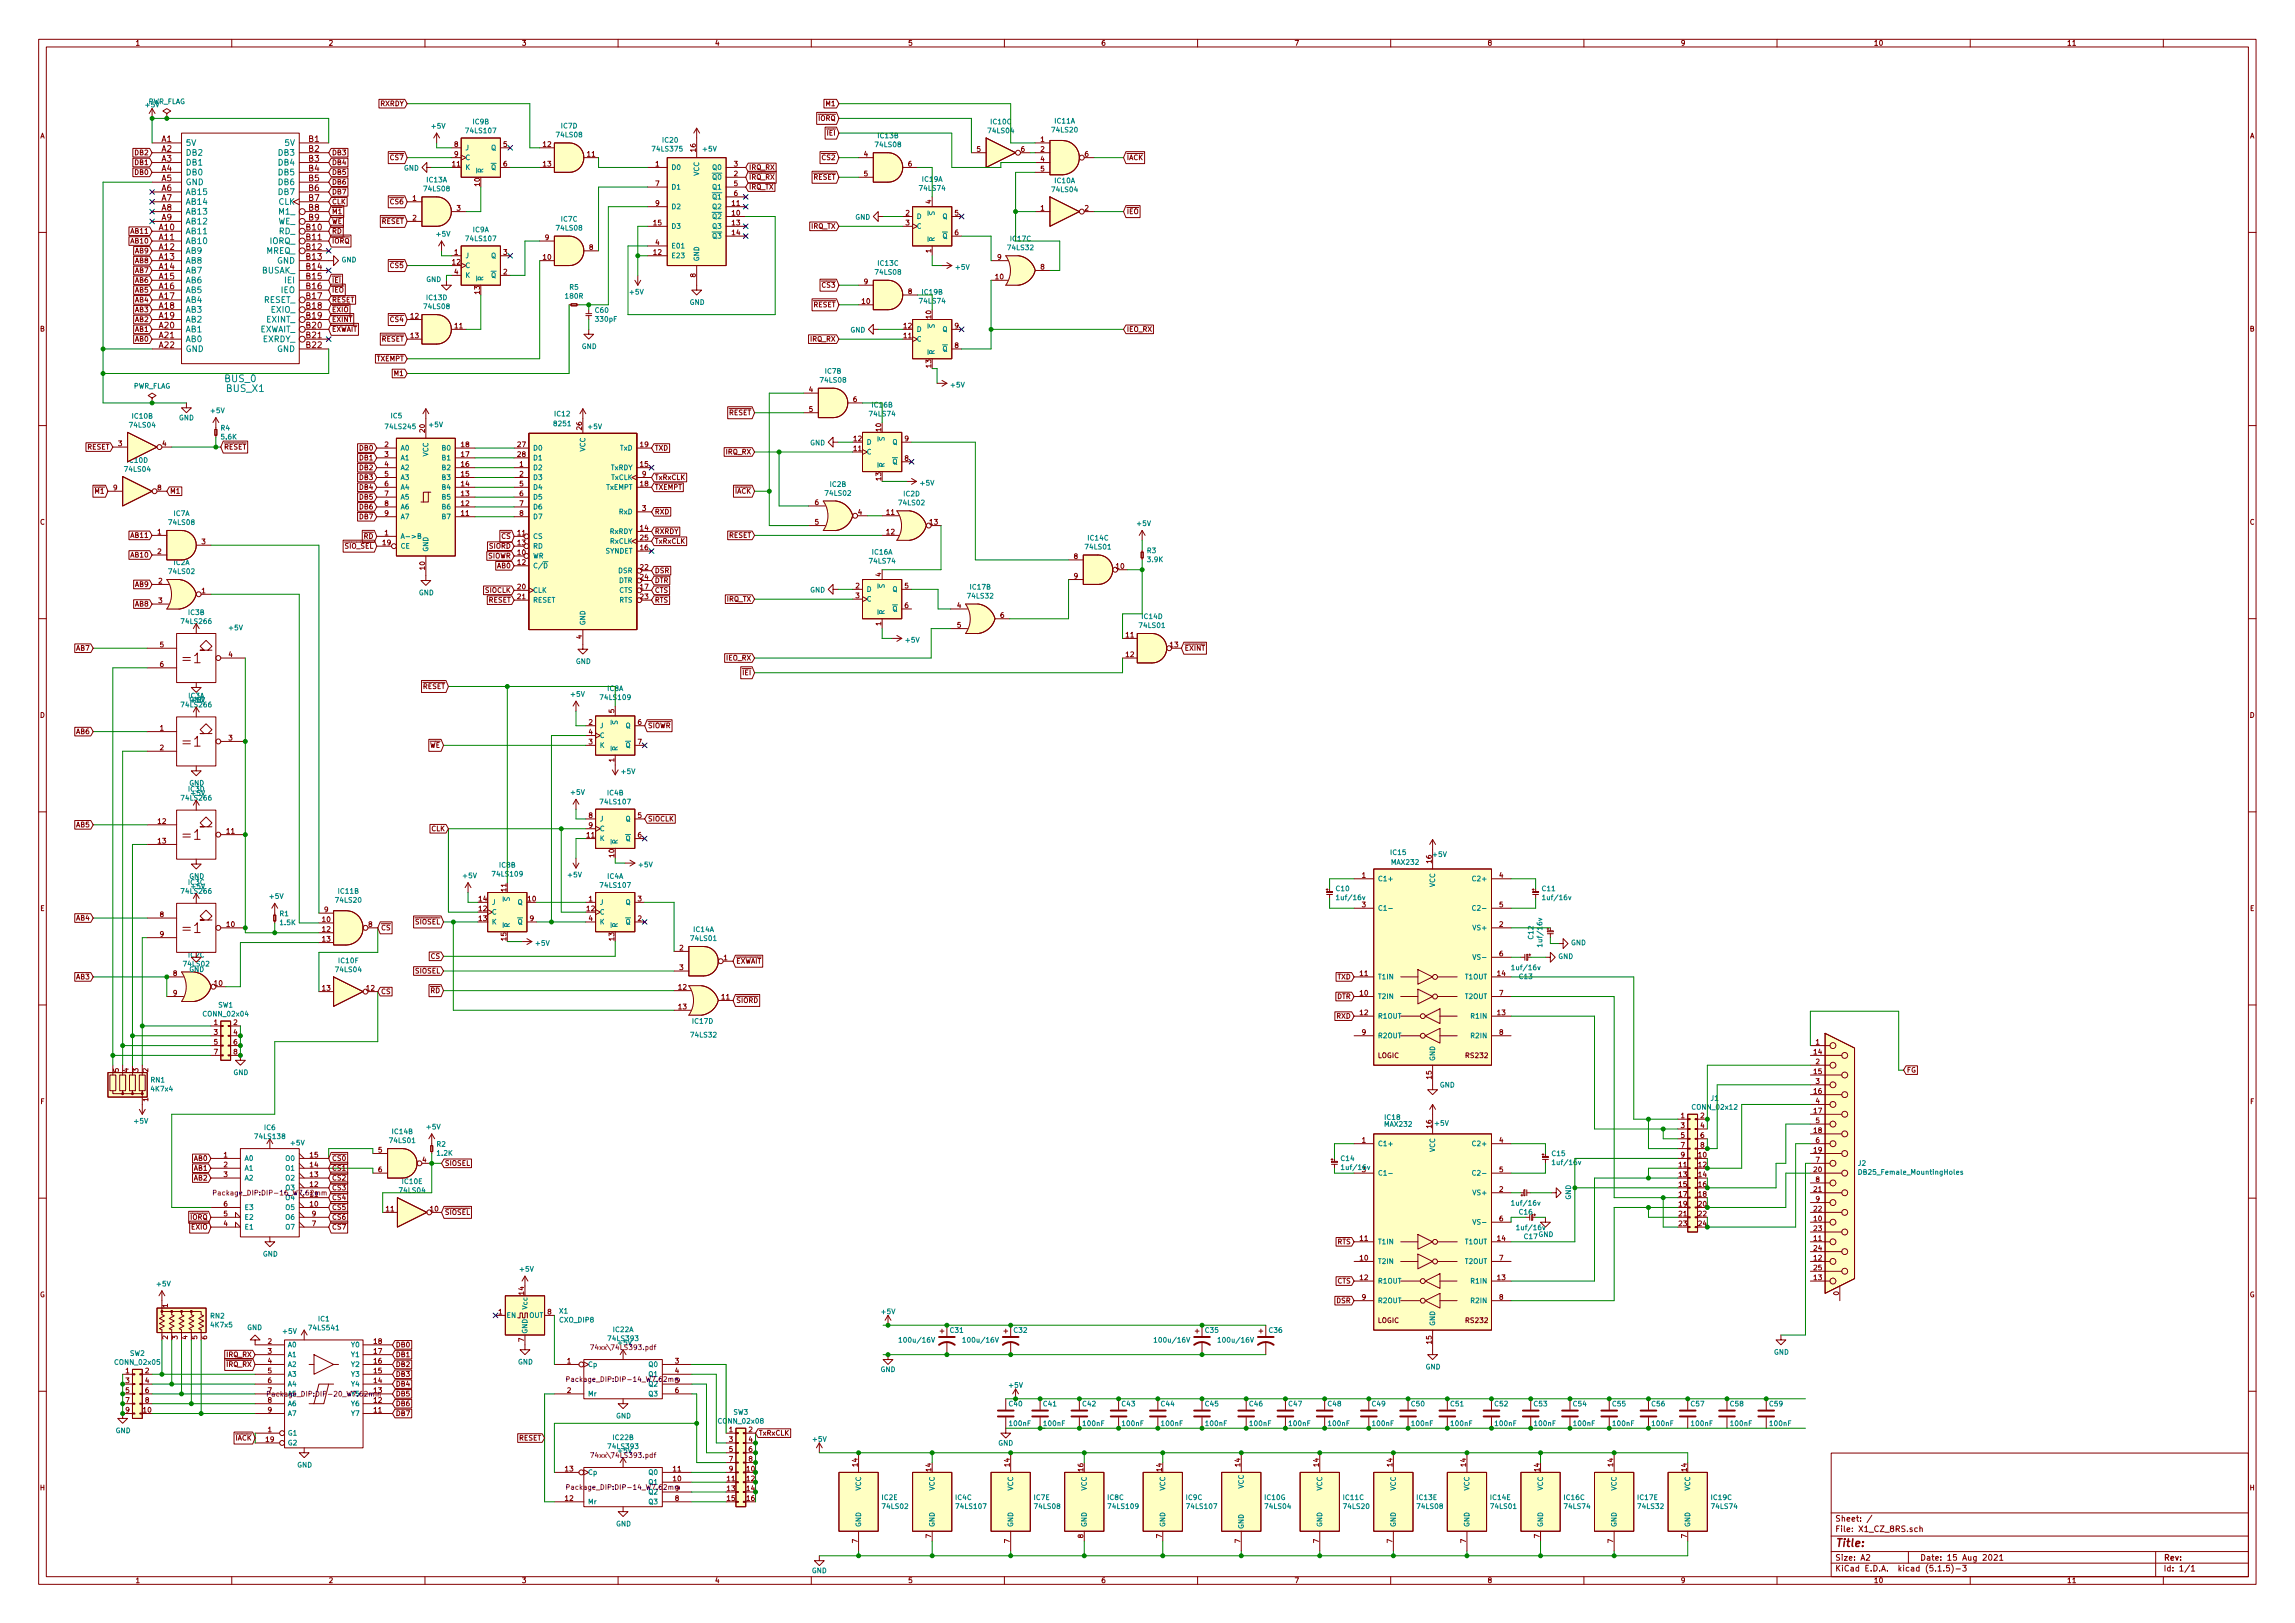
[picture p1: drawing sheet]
<svg xmlns="http://www.w3.org/2000/svg" width="594mm" height="420mm" viewBox="0 0 594 420" stroke-linecap="round" stroke-linejoin="round" font-family="sans-serif">
<defs><g id="words">
<g font-size="3.5" fill="#840000">
<text x="47.5" y="171.7">=1</text>
<text x="47.5" y="193.3">=1</text>
<text x="47.5" y="217.4">=1</text>
<text x="47.5" y="241.5">=1</text>
</g>
<text font-size="2.8" fill="#840000" x="475" y="400.4">Title:</text>
<g font-size="2.5" fill="#008484">
<text x="58.2" y="98.9">BUS_0</text>
<text x="58.7" y="101.5">BUS_X1</text>
</g>
<g font-size="2.1" fill="#840000">
<text x="41.8" y="36.7">A1</text>
<text x="41.8" y="39.3">A2</text>
<text x="41.8" y="41.8">A3</text>
<text x="79.9" y="36.7">B1</text>
<text x="79.9" y="39.3">B2</text>
<text x="79.9" y="41.8">B3</text>
<text x="41.8" y="44.4">A4</text>
<text x="41.8" y="46.9">A5</text>
<text x="79.9" y="44.4">B4</text>
<text x="79.9" y="46.9">B5</text>
<text x="41.8" y="49.4">A6</text>
<text x="41.8" y="52">A7</text>
<text x="79.9" y="49.4">B6</text>
<text x="79.9" y="52">B7</text>
<text x="41.2" y="59.6">A10</text>
<text x="41.8" y="54.5">A8</text>
<text x="41.8" y="57.1">A9</text>
<text x="79.3" y="59.6">B10</text>
<text x="79.9" y="54.5">B8</text>
<text x="79.9" y="57.1">B9</text>
<text x="41.2" y="62.1">A11</text>
<text x="41.2" y="64.7">A12</text>
<text x="79.3" y="62.1">B11</text>
<text x="79.3" y="64.7">B12</text>
<text x="41.2" y="67.2">A13</text>
<text x="41.2" y="69.8">A14</text>
<text x="79.3" y="67.2">B13</text>
<text x="79.3" y="69.8">B14</text>
<text x="41.2" y="72.3">A15</text>
<text x="41.2" y="74.8">A16</text>
<text x="41.2" y="77.4">A17</text>
<text x="79.3" y="72.3">B15</text>
<text x="79.3" y="74.8">B16</text>
<text x="79.3" y="77.4">B17</text>
<text x="41.2" y="79.9">A18</text>
<text x="41.2" y="82.5">A19</text>
<text x="79.3" y="79.9">B18</text>
<text x="79.3" y="82.5">B19</text>
<text x="41.2" y="85">A20</text>
<text x="41.2" y="87.5">A21</text>
<text x="79.3" y="85">B20</text>
<text x="79.3" y="87.5">B21</text>
<text x="41.2" y="90.1">A22</text>
<text x="79.3" y="90.1">B22</text>
<text x="475" y="393.9">Sheet: /</text>
<text x="475" y="396.6">File: X1_CZ_8RS.sch</text>
<text x="475" y="406.8">KiCad E.D.A. kicad (5.1.5)-3</text>
<text x="475" y="404">Size: A2</text>
<text x="497" y="404">Date: 15 Aug 2021</text>
<text x="560" y="404">Rev:</text>
<text x="560" y="406.8">Id: 1/1</text>
</g>
<g font-size="2.1" fill="#008484">
<text x="48" y="37.8">5V</text>
<text x="48" y="40.3">DB2</text>
<text x="72.2" y="40.3">DB3</text>
<text x="73.9" y="37.8">5V</text>
<text x="48" y="42.8">DB1</text>
<text x="48" y="45.4">DB0</text>
<text x="48" y="47.9">GND</text>
<text x="72.2" y="42.8">DB4</text>
<text x="72.2" y="45.4">DB5</text>
<text x="72.2" y="47.9">DB6</text>
<text x="48" y="50.5">AB15</text>
<text x="48" y="53">AB14</text>
<text x="72.1" y="53">CLK</text>
<text x="72.2" y="50.5">DB7</text>
<text x="48" y="55.5">AB13</text>
<text x="48" y="58.1">AB12</text>
<text x="71.9" y="58.1">WE_</text>
<text x="72.3" y="55.5">M1_</text>
<text x="48" y="60.6">AB11</text>
<text x="48" y="63.2">AB10</text>
<text x="48" y="65.7">AB9</text>
<text x="68.9" y="65.7">MREQ_</text>
<text x="69.8" y="63.2">IORQ_</text>
<text x="72.2" y="60.6">RD_</text>
<text x="48" y="68.2">AB8</text>
<text x="48" y="70.8">AB7</text>
<text x="67.7" y="70.8">BUSAK_</text>
<text x="71.7" y="68.2">GND</text>
<text x="48" y="73.3">AB6</text>
<text x="48" y="75.9">AB5</text>
<text x="72.8" y="75.9">IEO</text>
<text x="73.9" y="73.3">IEI</text>
<text x="48" y="78.4">AB4</text>
<text x="48" y="80.9">AB3</text>
<text x="48" y="83.5">AB2</text>
<text x="68.2" y="78.4">RESET_</text>
<text x="69" y="83.5">EXINT_</text>
<text x="70.2" y="80.9">EXIO_</text>
<text x="48" y="86">AB1</text>
<text x="48" y="88.6">AB0</text>
<text x="67" y="86">EXWAIT_</text>
<text x="68" y="88.6">EXRDY_</text>
<text x="48" y="91.1">GND</text>
<text x="71.7" y="91.1">GND</text>
</g>
<g font-size="1.8" fill="#840000">
<text x="35" y="11.8">1</text>
<text x="85" y="11.8">2</text>
<text x="135" y="11.8">3</text>
<text x="185" y="11.8">4</text>
<text x="235" y="11.8">5</text>
<text x="285" y="11.8">6</text>
<text x="335" y="11.8">7</text>
<text x="385" y="11.8">8</text>
<text x="435" y="11.8">9</text>
<text x="485" y="11.8">10</text>
<text x="535" y="11.8">11</text>
<text x="98.4" y="27.5">RXRDY</text>
<text x="213.9" y="27.5">M1</text>
<text x="10.4" y="35.8">A</text>
<text x="211.9" y="31.3">IORQ</text>
<text x="214.2" y="35.1">IEI</text>
<text x="582.4" y="35.8">A</text>
<text x="35.1" y="40.2">DB2</text>
<text x="85.9" y="40.2">DB3</text>
<text x="101.2" y="41.4">CS7</text>
<text x="117.6" y="38">8</text>
<text x="117.6" y="40.6">9</text>
<text x="130.3" y="38">5</text>
<text x="140.6" y="38">12</text>
<text x="152.1" y="40.6">11</text>
<text x="180.1" y="39.2" transform="rotate(-90 180.1 39.2)">16</text>
<text x="213" y="41.4">CS2</text>
<text x="223.7" y="40.6">4</text>
<text x="252.9" y="39.3">5</text>
<text x="264.3" y="39.3">6</text>
<text x="269.4" y="36.7">1</text>
<text x="269.4" y="39.3">2</text>
<text x="269.4" y="41.8">4</text>
<text x="280.8" y="40.6">6</text>
<text x="291.6" y="41.4">IACK</text>
<text x="35.1" y="42.7">DB1</text>
<text x="35.1" y="45.3">DB0</text>
<text x="85.9" y="47.8">DB6</text>
<text x="85.9" y="45.3">DB5</text>
<text x="85.9" y="42.7">DB4</text>
<text x="117.1" y="43.1">11</text>
<text x="130.3" y="43.1">6</text>
<text x="140.6" y="43.1">13</text>
<text x="169.7" y="43.1">1</text>
<text x="190" y="45.6">2</text>
<text x="190" y="43.1">3</text>
<text x="193.8" y="46.5">IRQ_RX</text>
<text x="193.8" y="44">IRQ_RX</text>
<text x="210.5" y="46.5">RESET</text>
<text x="223.7" y="45.6">5</text>
<text x="235.1" y="43.1">6</text>
<text x="269.4" y="44.4">5</text>
<text x="85.9" y="52.9">CLK</text>
<text x="85.9" y="50.3">DB7</text>
<text x="101.2" y="52.9">CS6</text>
<text x="106.8" y="52">1</text>
<text x="124.2" y="48.1" transform="rotate(-90 124.2 48.1)">10</text>
<text x="169.7" y="48.2">7</text>
<text x="169.7" y="53.3">9</text>
<text x="189.5" y="53.3">11</text>
<text x="190" y="48.2">5</text>
<text x="190" y="50.7">6</text>
<text x="193.8" y="49.1">IRQ_TX</text>
<text x="241" y="52.7" transform="rotate(-90 241 52.7)">4</text>
<text x="85.9" y="55.4">M1</text>
<text x="85.9" y="58">WE</text>
<text x="98.7" y="58">RESET</text>
<text x="106.8" y="57.1">2</text>
<text x="118.3" y="54.5">3</text>
<text x="169.2" y="58.3">15</text>
<text x="189.5" y="55.8">10</text>
<text x="189.5" y="58.3">13</text>
<text x="210" y="59.2">IRQ_TX</text>
<text x="234.5" y="55.8">2</text>
<text x="234.5" y="58.3">3</text>
<text x="247.2" y="55.8">5</text>
<text x="269.4" y="54.5">1</text>
<text x="280.8" y="54.5">2</text>
<text x="291.6" y="55.4">IEO</text>
<text x="34.1" y="60.5">AB11</text>
<text x="34.1" y="63">AB10</text>
<text x="35.1" y="65.6">AB9</text>
<text x="85.9" y="63">IORQ</text>
<text x="85.9" y="60.5">RD</text>
<text x="117.6" y="66">1</text>
<text x="130.3" y="66">3</text>
<text x="141.1" y="62.1">9</text>
<text x="152.6" y="64.7">8</text>
<text x="169.2" y="66">12</text>
<text x="169.7" y="63.4">4</text>
<text x="189.5" y="60.9">14</text>
<text x="241" y="65.4" transform="rotate(-90 241 65.4)">1</text>
<text x="247.2" y="60.9">6</text>
<text x="35.1" y="70.7">AB7</text>
<text x="35.1" y="68.1">AB8</text>
<text x="101.2" y="69.4">CS5</text>
<text x="117.1" y="68.5">12</text>
<text x="117.6" y="71">4</text>
<text x="130.3" y="71">2</text>
<text x="140.6" y="67.2">10</text>
<text x="180.1" y="71.8" transform="rotate(-90 180.1 71.8)">8</text>
<text x="258.2" y="67.2">9</text>
<text x="269.4" y="69.8">8</text>
<text x="35.1" y="75.7">AB5</text>
<text x="35.1" y="73.2">AB6</text>
<text x="85.9" y="73.2">IEI</text>
<text x="85.9" y="75.7">IEO</text>
<text x="124.2" y="76.1" transform="rotate(-90 124.2 76.1)">13</text>
<text x="213" y="74.5">CS3</text>
<text x="223.7" y="73.6">9</text>
<text x="235.1" y="76.1">8</text>
<text x="257.7" y="72.3">10</text>
<text x="35.1" y="78.3">AB4</text>
<text x="35.1" y="83.4">AB2</text>
<text x="35.1" y="80.8">AB3</text>
<text x="85.9" y="83.4">EXINT</text>
<text x="85.9" y="78.3">RESET</text>
<text x="85.9" y="80.8">EXIO</text>
<text x="101.2" y="83.4">CS4</text>
<text x="106.3" y="82.5">12</text>
<text x="210.5" y="79.5">RESET</text>
<text x="223.2" y="78.7">10</text>
<text x="241" y="82.4" transform="rotate(-90 241 82.4)">10</text>
<text x="10.4" y="85.8">B</text>
<text x="35.1" y="88.4">AB0</text>
<text x="35.1" y="85.9">AB1</text>
<text x="85.9" y="85.9">EXWAIT</text>
<text x="98.7" y="88.4">RESET</text>
<text x="106.3" y="87.5">13</text>
<text x="117.8" y="85">11</text>
<text x="209.8" y="88.4">IRQ_RX</text>
<text x="234" y="87.5">11</text>
<text x="234" y="85">12</text>
<text x="247.2" y="85">9</text>
<text x="291.6" y="85.9">IEO_RX</text>
<text x="582.4" y="85.8">B</text>
<text x="97.5" y="93.5">TXEMPT</text>
<text x="241" y="95.1" transform="rotate(-90 241 95.1)">13</text>
<text x="247.2" y="90.1">8</text>
<text x="102.2" y="97.3">M1</text>
<text x="209.4" y="101.5">4</text>
<text x="188.6" y="107.5">RESET</text>
<text x="209.4" y="106.6">5</text>
<text x="220.9" y="104.1">6</text>
<text x="110" y="111.9" transform="rotate(-90 110 111.9)">20</text>
<text x="150.6" y="111.2" transform="rotate(-90 150.6 111.2)">26</text>
<text x="228.1" y="111.6" transform="rotate(-90 228.1 111.6)">10</text>
<text x="22.5" y="116.4">RESET</text>
<text x="30.6" y="115.5">3</text>
<text x="42.1" y="115.5">4</text>
<text x="57.9" y="116.4">RESET</text>
<text x="93.2" y="119.2">DB1</text>
<text x="93.2" y="116.6">DB0</text>
<text x="99.6" y="115.7">2</text>
<text x="99.6" y="118.3">3</text>
<text x="119.4" y="118.3">17</text>
<text x="119.4" y="115.7">18</text>
<text x="134" y="115.7">27</text>
<text x="134" y="118.3">28</text>
<text x="165.8" y="115.7">19</text>
<text x="169.4" y="116.6">TXD</text>
<text x="188" y="117.6">IRQ_RX</text>
<text x="221" y="116.8">11</text>
<text x="221" y="114.2">12</text>
<text x="234.2" y="119.3">8</text>
<text x="234.2" y="114.2">9</text>
<text x="93.2" y="121.7">DB2</text>
<text x="93.2" y="124.2">DB3</text>
<text x="99.6" y="120.8">4</text>
<text x="99.6" y="123.4">5</text>
<text x="99.6" y="125.9">6</text>
<text x="119.4" y="125.9">14</text>
<text x="119.4" y="123.4">15</text>
<text x="119.4" y="120.8">16</text>
<text x="134.5" y="120.8">1</text>
<text x="134.5" y="123.4">2</text>
<text x="134.5" y="125.9">5</text>
<text x="165.8" y="120.8">15</text>
<text x="165.8" y="125.9">18</text>
<text x="166.3" y="123.4">9</text>
<text x="169.4" y="124.2">TxRxCLK</text>
<text x="228.1" y="124.3" transform="rotate(-90 228.1 124.3)">13</text>
<text x="24.7" y="127.8">M1</text>
<text x="29.4" y="126.9">9</text>
<text x="40.8" y="126.9">8</text>
<text x="44" y="127.8">M1</text>
<text x="93.2" y="126.8">DB4</text>
<text x="93.2" y="129.3">DB5</text>
<text x="93.2" y="131.9">DB6</text>
<text x="99.6" y="128.4">7</text>
<text x="99.6" y="131">8</text>
<text x="119.4" y="131">12</text>
<text x="119.4" y="128.4">13</text>
<text x="134.5" y="128.4">6</text>
<text x="134.5" y="131">7</text>
<text x="169.4" y="126.8">TXEMPT</text>
<text x="190.2" y="127.8">IACK</text>
<text x="211" y="130.7">6</text>
<text x="10.4" y="135.8">C</text>
<text x="93.2" y="134.4">DB7</text>
<text x="99.6" y="133.5">9</text>
<text x="119.4" y="133.5">11</text>
<text x="134.5" y="133.5">8</text>
<text x="165.8" y="137.3">14</text>
<text x="166.3" y="132.2">3</text>
<text x="169.4" y="133.1">RXD</text>
<text x="211" y="135.8">5</text>
<text x="222.1" y="133.3">4</text>
<text x="229.5" y="133.3">11</text>
<text x="240.7" y="135.8">13</text>
<text x="582.4" y="135.8">C</text>
<text x="34.1" y="139.2">AB11</text>
<text x="40.8" y="138.3">1</text>
<text x="40.8" y="143.4">2</text>
<text x="52.2" y="140.9">3</text>
<text x="89.3" y="142">SIO_SEL</text>
<text x="94.2" y="139.5">RD</text>
<text x="99.1" y="141.1">19</text>
<text x="99.6" y="138.6">1</text>
<text x="126.7" y="142">SIORD</text>
<text x="129.8" y="139.5">CS</text>
<text x="134" y="143.7">10</text>
<text x="134" y="138.6">11</text>
<text x="134" y="141.1">13</text>
<text x="165.8" y="142.4">16</text>
<text x="165.8" y="139.9">25</text>
<text x="169.4" y="140.8">TxRxCLK</text>
<text x="169.4" y="138.2">RXRDY</text>
<text x="188.6" y="139.2">RESET</text>
<text x="229.5" y="138.3">12</text>
<text x="34.1" y="144.3">AB10</text>
<text x="110" y="147.4" transform="rotate(-90 110 147.4)">10</text>
<text x="126.3" y="144.6">SIOWR</text>
<text x="128.8" y="147.1">AB0</text>
<text x="134" y="146.2">12</text>
<text x="165.8" y="147.5">22</text>
<text x="169.4" y="148.4">DSR</text>
<text x="228.1" y="149.2" transform="rotate(-90 228.1 149.2)">4</text>
<text x="278" y="144.7">8</text>
<text x="278" y="149.8">9</text>
<text x="289" y="147.2">10</text>
<text x="35.1" y="151.9">AB9</text>
<text x="41" y="151">2</text>
<text x="52.2" y="153.6">1</text>
<text x="125.6" y="153.5">SIOCLK</text>
<text x="126.4" y="156">RESET</text>
<text x="134" y="152.6">20</text>
<text x="134" y="155.1">21</text>
<text x="165.8" y="152.6">17</text>
<text x="165.8" y="155.1">23</text>
<text x="165.8" y="150">24</text>
<text x="169.4" y="156">RTS</text>
<text x="169.4" y="153.5">CTS</text>
<text x="169.4" y="150.9">DTR</text>
<text x="188.1" y="155.7">IRQ_TX</text>
<text x="221.5" y="152.3">2</text>
<text x="221.5" y="154.9">3</text>
<text x="234.2" y="152.3">5</text>
<text x="35.1" y="157">AB8</text>
<text x="41" y="156.1">3</text>
<text x="228.1" y="161.9" transform="rotate(-90 228.1 161.9)">1</text>
<text x="234.2" y="157.4">6</text>
<text x="247.8" y="157.4">4</text>
<text x="259" y="159.9">6</text>
<text x="41.4" y="167.6">5</text>
<text x="150.6" y="165.4" transform="rotate(-90 150.6 165.4)">4</text>
<text x="247.8" y="162.5">5</text>
<text x="291.5" y="165">11</text>
<text x="302.9" y="167.6">13</text>
<text x="19.8" y="168.4">AB7</text>
<text x="41.4" y="172.6">6</text>
<text x="59.2" y="170.1">4</text>
<text x="188.1" y="171">IEO_RX</text>
<text x="291.5" y="170.1">12</text>
<text x="306.6" y="168.4">EXINT</text>
<text x="109.4" y="178.4">RESET</text>
<text x="192.4" y="174.8">IEI</text>
<text x="10.4" y="185.8">D</text>
<text x="159" y="184.5" transform="rotate(-90 159 184.5)">5</text>
<text x="582.4" y="185.8">D</text>
<text x="19.8" y="190">AB6</text>
<text x="41.4" y="189.1">1</text>
<text x="59.2" y="191.7">3</text>
<text x="152.4" y="187.6">2</text>
<text x="152.4" y="190.2">4</text>
<text x="165.1" y="187.6">6</text>
<text x="167.7" y="188.5">SIOWR</text>
<text x="41.4" y="194.2">2</text>
<text x="111.2" y="193.6">WE</text>
<text x="152.4" y="192.7">3</text>
<text x="159" y="197.2" transform="rotate(-90 159 197.2)">1</text>
<text x="165.1" y="192.7">7</text>
<text x="19.8" y="214.2">AB5</text>
<text x="40.9" y="213.3">12</text>
<text x="58.7" y="215.8">11</text>
<text x="111.7" y="215.2">CLK</text>
<text x="152.4" y="211.8">8</text>
<text x="152.4" y="214.3">9</text>
<text x="165.1" y="211.8">5</text>
<text x="167.7" y="212.6">SIOCLK</text>
<text x="40.9" y="218.4">13</text>
<text x="151.9" y="216.8">11</text>
<text x="159" y="221.9" transform="rotate(-90 159 221.9)">10</text>
<text x="165.1" y="216.8">6</text>
<text x="352.6" y="227.2">1</text>
<text x="370.6" y="223.4" transform="rotate(-90 370.6 223.4)">16</text>
<text x="388.1" y="227.2">4</text>
<text x="124" y="233.3">14</text>
<text x="131.1" y="230.8" transform="rotate(-90 131.1 230.8)">11</text>
<text x="136.7" y="233.3">10</text>
<text x="152.4" y="233.3">1</text>
<text x="165.1" y="233.3">3</text>
<text x="10.4" y="235.8">E</text>
<text x="19.8" y="238.3">AB4</text>
<text x="41.4" y="237.4">8</text>
<text x="58.7" y="239.9">10</text>
<text x="83.5" y="238.7">10</text>
<text x="84" y="236.1">9</text>
<text x="95.4" y="239.9">8</text>
<text x="107.5" y="239.3">SIOSEL</text>
<text x="124" y="235.9">12</text>
<text x="124" y="238.4">13</text>
<text x="137.2" y="238.4">9</text>
<text x="151.9" y="235.9">12</text>
<text x="152.4" y="238.4">4</text>
<text x="165.1" y="238.4">2</text>
<text x="352.6" y="234.9">3</text>
<text x="388.1" y="239.9">2</text>
<text x="388.1" y="234.9">5</text>
<text x="582.4" y="235.8">E</text>
<text x="41.4" y="242.5">9</text>
<text x="83.5" y="241.2">12</text>
<text x="83.5" y="243.8">13</text>
<text x="98.6" y="240.8">CS</text>
<text x="131.1" y="243.5" transform="rotate(-90 131.1 243.5)">15</text>
<text x="159" y="243.5" transform="rotate(-90 159 243.5)">13</text>
<text x="111.6" y="248.2">CS</text>
<text x="175.9" y="246">2</text>
<text x="175.9" y="251.1">3</text>
<text x="187.4" y="248.6">1</text>
<text x="190.5" y="249.5">EXWAIT</text>
<text x="388.1" y="247.6">6</text>
<text x="19.8" y="253.5">AB3</text>
<text x="44.9" y="252.6">8</text>
<text x="44.9" y="257.7">9</text>
<text x="55.5" y="255.2">10</text>
<text x="83.5" y="256.5">13</text>
<text x="94.9" y="256.5">12</text>
<text x="98.6" y="257.3">CS</text>
<text x="107.5" y="252">SIOSEL</text>
<text x="111.5" y="257.1">RD</text>
<text x="175.7" y="256.2">12</text>
<text x="346.2" y="253.5">TXD</text>
<text x="352.1" y="257.7">10</text>
<text x="352.1" y="252.6">11</text>
<text x="387.7" y="252.6">14</text>
<text x="388.1" y="257.7">7</text>
<text x="175.7" y="261.3">13</text>
<text x="186.9" y="258.7">11</text>
<text x="190.5" y="259.6">SIORD</text>
<text x="346" y="263.7">RXD</text>
<text x="346.1" y="258.6">DTR</text>
<text x="352.1" y="262.8">12</text>
<text x="387.7" y="262.8">13</text>
<text x="55.4" y="265.3">1</text>
<text x="55.4" y="267.9">3</text>
<text x="60.5" y="265.3">2</text>
<text x="60.5" y="267.9">4</text>
<text x="352.6" y="267.9">9</text>
<text x="388.1" y="267.9">8</text>
<text x="55.4" y="270.4">5</text>
<text x="55.4" y="273">7</text>
<text x="60.5" y="270.4">6</text>
<text x="60.5" y="273">8</text>
<text x="356.6" y="273.9">LOGIC</text>
<text x="379.6" y="273.9">RS232</text>
<text x="469.6" y="273">14</text>
<text x="470.1" y="270.4">1</text>
<text x="470.1" y="275.5">2</text>
<text x="30.7" y="277.5" transform="rotate(-90 30.7 277.5)">5</text>
<text x="33.3" y="277.5" transform="rotate(-90 33.3 277.5)">4</text>
<text x="35.8" y="277.5" transform="rotate(-90 35.8 277.5)">3</text>
<text x="38.4" y="277.5" transform="rotate(-90 38.4 277.5)">2</text>
<text x="370.6" y="279.3" transform="rotate(-90 370.6 279.3)">15</text>
<text x="469.6" y="278">15</text>
<text x="470.1" y="280.6">3</text>
<text x="493.5" y="277.7">FG</text>
<text x="10.5" y="285.8">F</text>
<text x="38.4" y="285.1" transform="rotate(-90 38.4 285.1)">1</text>
<text x="469.6" y="283.1">16</text>
<text x="470.1" y="285.7">4</text>
<text x="582.5" y="285.8">F</text>
<text x="370.6" y="292" transform="rotate(-90 370.6 292)">16</text>
<text x="435.1" y="289.5">1</text>
<text x="435.1" y="292">3</text>
<text x="440.2" y="289.5">2</text>
<text x="440.2" y="292">4</text>
<text x="469.6" y="288.2">17</text>
<text x="469.6" y="293.3">18</text>
<text x="470.1" y="290.7">5</text>
<text x="57.9" y="299.6">1</text>
<text x="80.3" y="299.6">15</text>
<text x="97.9" y="298.4">5</text>
<text x="352.6" y="295.8">1</text>
<text x="388.1" y="295.8">4</text>
<text x="435.1" y="294.6">5</text>
<text x="435.1" y="297.1">7</text>
<text x="435.1" y="299.6">9</text>
<text x="439.7" y="299.6">10</text>
<text x="440.2" y="294.6">6</text>
<text x="440.2" y="297.1">8</text>
<text x="469.6" y="298.4">19</text>
<text x="470.1" y="295.8">6</text>
<text x="50.3" y="305.6">AB2</text>
<text x="50.3" y="303.1">AB1</text>
<text x="50.3" y="300.5">AB0</text>
<text x="57.9" y="302.2">2</text>
<text x="57.9" y="304.7">3</text>
<text x="80.3" y="304.7">13</text>
<text x="80.3" y="302.2">14</text>
<text x="85.9" y="300.5">CS0</text>
<text x="85.9" y="305.6">CS2</text>
<text x="85.9" y="303.1">CS1</text>
<text x="97.9" y="303.4">6</text>
<text x="109.4" y="300.9">4</text>
<text x="115.1" y="301.8">SIOSEL</text>
<text x="352.6" y="303.4">3</text>
<text x="388.1" y="303.4">5</text>
<text x="434.6" y="302.2">11</text>
<text x="434.6" y="304.7">13</text>
<text x="439.7" y="302.2">12</text>
<text x="439.7" y="304.7">14</text>
<text x="469.6" y="303.4">20</text>
<text x="470.1" y="300.9">7</text>
<text x="470.1" y="306">8</text>
<text x="80.3" y="307.3">12</text>
<text x="85.9" y="310.7">CS4</text>
<text x="85.9" y="308.1">CS3</text>
<text x="388.1" y="308.5">2</text>
<text x="434.6" y="307.3">15</text>
<text x="434.6" y="309.8">17</text>
<text x="439.7" y="307.3">16</text>
<text x="439.7" y="309.8">18</text>
<text x="469.6" y="308.5">21</text>
<text x="470.1" y="311.1">9</text>
<text x="49.3" y="315.8">IORQ</text>
<text x="57.9" y="317.4">4</text>
<text x="57.9" y="314.9">5</text>
<text x="57.9" y="312.3">6</text>
<text x="80.3" y="312.3">10</text>
<text x="80.8" y="317.4">7</text>
<text x="80.8" y="314.9">9</text>
<text x="85.9" y="315.8">CS6</text>
<text x="85.9" y="313.2">CS5</text>
<text x="100" y="313.6">11</text>
<text x="111.4" y="313.6">10</text>
<text x="115.1" y="314.5">SIOSEL</text>
<text x="388.1" y="316.1">6</text>
<text x="434.6" y="312.3">19</text>
<text x="434.6" y="314.9">21</text>
<text x="434.6" y="317.4">23</text>
<text x="439.7" y="312.3">20</text>
<text x="439.7" y="314.9">22</text>
<text x="439.7" y="317.4">24</text>
<text x="469.6" y="316.1">10</text>
<text x="469.6" y="313.6">22</text>
<text x="49.6" y="318.3">EXIO</text>
<text x="85.9" y="318.3">CS7</text>
<text x="346.2" y="322.1">RTS</text>
<text x="352.1" y="321.2">11</text>
<text x="387.7" y="321.2">14</text>
<text x="469.6" y="321.2">11</text>
<text x="469.6" y="318.7">23</text>
<text x="469.6" y="323.8">24</text>
<text x="352.1" y="326.3">10</text>
<text x="388.1" y="326.3">7</text>
<text x="469.6" y="326.3">12</text>
<text x="469.6" y="328.8">25</text>
<text x="10.3" y="335.8">G</text>
<text x="135.6" y="335.1" transform="rotate(-90 135.6 335.1)">14</text>
<text x="346.2" y="332.3">CTS</text>
<text x="352.1" y="331.4">12</text>
<text x="387.7" y="331.4">13</text>
<text x="469.6" y="331.4">13</text>
<text x="476" y="335.3" transform="rotate(-90 476 335.3)">0</text>
<text x="582.3" y="335.8">G</text>
<text x="43.4" y="338.5" transform="rotate(-90 43.4 338.5)">1</text>
<text x="129.1" y="340.3">1</text>
<text x="141.8" y="340.3">8</text>
<text x="346" y="337.4">DSR</text>
<text x="352.6" y="336.5">9</text>
<text x="388.1" y="336.5">8</text>
<text x="43.4" y="346.7" transform="rotate(-90 43.4 346.7)">2</text>
<text x="46" y="346.7" transform="rotate(-90 46 346.7)">3</text>
<text x="48.5" y="346.7" transform="rotate(-90 48.5 346.7)">4</text>
<text x="51.1" y="346.7" transform="rotate(-90 51.1 346.7)">5</text>
<text x="53.6" y="346.7" transform="rotate(-90 53.6 346.7)">6</text>
<text x="69.4" y="347.9">2</text>
<text x="96.8" y="347.9">18</text>
<text x="135.6" y="347.4" transform="rotate(-90 135.6 347.4)">7</text>
<text x="356.6" y="342.5">LOGIC</text>
<text x="370.6" y="347.8" transform="rotate(-90 370.6 347.8)">15</text>
<text x="379.6" y="342.5">RS232</text>
<text x="58.7" y="353.9">IRQ_RX</text>
<text x="58.7" y="351.3">IRQ_RX</text>
<text x="69.4" y="350.4">3</text>
<text x="69.4" y="353">4</text>
<text x="96.8" y="353">16</text>
<text x="96.8" y="350.4">17</text>
<text x="102.4" y="348.8">DB0</text>
<text x="102.4" y="353.9">DB2</text>
<text x="102.4" y="351.3">DB1</text>
<text x="146.8" y="353">1</text>
<text x="174.8" y="353">3</text>
<text x="32.5" y="355.5">1</text>
<text x="32.5" y="358.1">3</text>
<text x="37.6" y="355.5">2</text>
<text x="37.6" y="358.1">4</text>
<text x="69.4" y="355.5">5</text>
<text x="69.4" y="358.1">6</text>
<text x="96.8" y="358.1">14</text>
<text x="96.8" y="355.5">15</text>
<text x="102.4" y="358.9">DB4</text>
<text x="102.4" y="356.4">DB3</text>
<text x="174.8" y="355.5">4</text>
<text x="32.5" y="360.6">5</text>
<text x="32.5" y="363.1">7</text>
<text x="32.5" y="365.7">9</text>
<text x="37.1" y="365.7">10</text>
<text x="37.6" y="360.6">6</text>
<text x="37.6" y="363.1">8</text>
<text x="69.4" y="360.6">7</text>
<text x="69.4" y="363.1">8</text>
<text x="69.4" y="365.7">9</text>
<text x="96.8" y="365.7">11</text>
<text x="96.8" y="363.1">12</text>
<text x="96.8" y="360.6">13</text>
<text x="102.4" y="361.5">DB5</text>
<text x="102.4" y="364">DB6</text>
<text x="146.8" y="360.6">2</text>
<text x="174.8" y="360.6">6</text>
<text x="69.4" y="370.8">1</text>
<text x="102.4" y="366.6">DB7</text>
<text x="188.7" y="370.8">1</text>
<text x="193.8" y="370.8">2</text>
<text x="196.4" y="371.6">TxRxCLK</text>
<text x="60.9" y="372.9">IACK</text>
<text x="68.9" y="373.3">19</text>
<text x="134.3" y="372.9">RESET</text>
<text x="188.7" y="373.3">3</text>
<text x="188.7" y="375.8">5</text>
<text x="193.8" y="373.3">4</text>
<text x="193.8" y="375.8">6</text>
<text x="146.4" y="380.9">13</text>
<text x="174.3" y="383.5">10</text>
<text x="174.3" y="380.9">11</text>
<text x="188.3" y="383.5">11</text>
<text x="188.7" y="378.4">7</text>
<text x="188.7" y="380.9">9</text>
<text x="193.3" y="380.9">10</text>
<text x="193.3" y="383.5">12</text>
<text x="193.8" y="378.4">8</text>
<text x="222" y="379.6" transform="rotate(-90 222 379.6)">14</text>
<text x="241" y="380.9" transform="rotate(-90 241 380.9)">14</text>
<text x="261.4" y="379.6" transform="rotate(-90 261.4 379.6)">14</text>
<text x="280.4" y="380.9" transform="rotate(-90 280.4 380.9)">16</text>
<text x="300.7" y="380.9" transform="rotate(-90 300.7 380.9)">14</text>
<text x="321.1" y="379.6" transform="rotate(-90 321.1 379.6)">14</text>
<text x="341.4" y="379.6" transform="rotate(-90 341.4 379.6)">14</text>
<text x="360.4" y="379.6" transform="rotate(-90 360.4 379.6)">14</text>
<text x="379.5" y="379.6" transform="rotate(-90 379.5 379.6)">14</text>
<text x="398.5" y="380.9" transform="rotate(-90 398.5 380.9)">14</text>
<text x="417.6" y="379.6" transform="rotate(-90 417.6 379.6)">14</text>
<text x="436.6" y="380.9" transform="rotate(-90 436.6 380.9)">14</text>
<text x="10.4" y="385.8">H</text>
<text x="146.4" y="388.5">12</text>
<text x="174.8" y="388.5">8</text>
<text x="188.3" y="386">13</text>
<text x="188.3" y="388.5">15</text>
<text x="193.3" y="386">14</text>
<text x="193.3" y="388.5">16</text>
<text x="582.4" y="385.8">H</text>
<text x="222" y="399.4" transform="rotate(-90 222 399.4)">7</text>
<text x="241" y="398.2" transform="rotate(-90 241 398.2)">7</text>
<text x="261.4" y="399.4" transform="rotate(-90 261.4 399.4)">7</text>
<text x="280.4" y="398.2" transform="rotate(-90 280.4 398.2)">8</text>
<text x="300.7" y="398.2" transform="rotate(-90 300.7 398.2)">7</text>
<text x="321.1" y="399.4" transform="rotate(-90 321.1 399.4)">7</text>
<text x="341.4" y="399.4" transform="rotate(-90 341.4 399.4)">7</text>
<text x="360.4" y="399.4" transform="rotate(-90 360.4 399.4)">7</text>
<text x="379.5" y="399.4" transform="rotate(-90 379.5 399.4)">7</text>
<text x="398.5" y="398.2" transform="rotate(-90 398.5 398.2)">7</text>
<text x="417.6" y="399.4" transform="rotate(-90 417.6 399.4)">7</text>
<text x="436.6" y="398.2" transform="rotate(-90 436.6 398.2)">7</text>
<text x="35" y="409.8">1</text>
<text x="85" y="409.8">2</text>
<text x="135" y="409.8">3</text>
<text x="185" y="409.8">4</text>
<text x="235" y="409.8">5</text>
<text x="285" y="409.8">6</text>
<text x="335" y="409.8">7</text>
<text x="385" y="409.8">8</text>
<text x="435" y="409.8">9</text>
<text x="485" y="409.8">10</text>
<text x="535" y="409.8">11</text>
</g>
<g font-size="1.8" fill="#008484">
<text x="37.8" y="27.8">+5V</text>
<text x="38.2" y="26.9">PWR_FLAG</text>
<text x="111.8" y="33.3">+5V</text>
<text x="120.9" y="34.5">74LS107</text>
<text x="122.5" y="32.2">IC9B</text>
<text x="144.2" y="35.6">74LS08</text>
<text x="145.3" y="33.2">IC7D</text>
<text x="227.4" y="35.8">IC13B</text>
<text x="256" y="34.5">74LS04</text>
<text x="256.6" y="32.2">IC10C</text>
<text x="272.5" y="34.3">74LS20</text>
<text x="273.1" y="32">IC11A</text>
<text x="120.4" y="38.9">J</text>
<text x="120.4" y="41.4">C</text>
<text x="127.2" y="38.9">Q</text>
<text x="169.1" y="39.2">74LS375</text>
<text x="171.6" y="36.9">IC20</text>
<text x="182" y="39.2">+5V</text>
<text x="226.8" y="38.1">74LS08</text>
<text x="104.5" y="44.2">GND</text>
<text x="110.5" y="47.2">IC13A</text>
<text x="120.4" y="44">K</text>
<text x="125.1" y="44.9" transform="rotate(-90 125.1 44.9)">R</text>
<text x="127.2" y="44">Q</text>
<text x="173.7" y="44">D0</text>
<text x="181" y="45.6" transform="rotate(-90 181 45.6)">VCC</text>
<text x="184.6" y="46.5">Q0</text>
<text x="184.6" y="44">Q0</text>
<text x="238.8" y="47.1">IC19A</text>
<text x="273.1" y="47.4">IC10A</text>
<text x="109.9" y="49.5">74LS08</text>
<text x="173.7" y="49.1">D1</text>
<text x="184.6" y="49.1">Q1</text>
<text x="184.6" y="51.6">Q1</text>
<text x="238.2" y="49.4">74LS74</text>
<text x="272.5" y="49.7">74LS04</text>
<text x="144.2" y="59.7">74LS08</text>
<text x="145.3" y="57.4">IC7C</text>
<text x="173.7" y="59.2">D3</text>
<text x="173.7" y="54.1">D2</text>
<text x="184.6" y="56.7">Q2</text>
<text x="184.6" y="54.1">Q2</text>
<text x="184.6" y="59.2">Q3</text>
<text x="221.4" y="56.9">GND</text>
<text x="237.2" y="56.7">D</text>
<text x="237.2" y="59.2">C</text>
<text x="241.9" y="55.7" transform="rotate(-90 241.9 55.7)">S</text>
<text x="244" y="56.7">Q</text>
<text x="113.1" y="61.2">+5V</text>
<text x="120.9" y="62.4">74LS107</text>
<text x="122.5" y="60.1">IC9A</text>
<text x="173.7" y="64.3">E01</text>
<text x="184.6" y="61.8">Q3</text>
<text x="241.9" y="62.7" transform="rotate(-90 241.9 62.7)">R</text>
<text x="244" y="61.8">Q</text>
<text x="261.1" y="64.8">74LS32</text>
<text x="261.7" y="62.5">IC17C</text>
<text x="88.4" y="67.9">GND</text>
<text x="120.4" y="66.8">J</text>
<text x="120.4" y="69.4">C</text>
<text x="120.4" y="71.9">K</text>
<text x="127.2" y="71.9">Q</text>
<text x="127.2" y="66.8">Q</text>
<text x="173.7" y="66.8">E23</text>
<text x="181" y="67.7" transform="rotate(-90 181 67.7)">GND</text>
<text x="226.8" y="71.1">74LS08</text>
<text x="227.4" y="68.8">IC13C</text>
<text x="247.5" y="69.8">+5V</text>
<text x="110.3" y="73">GND</text>
<text x="110.5" y="77.7">IC13D</text>
<text x="125.1" y="72.8" transform="rotate(-90 125.1 72.8)">R</text>
<text x="146.5" y="77.3">180R</text>
<text x="147.5" y="75">R5</text>
<text x="163.1" y="76.2">+5V</text>
<text x="238.8" y="76.3">IC19B</text>
<text x="109.9" y="80">74LS08</text>
<text x="154.2" y="81">C60</text>
<text x="154.3" y="83.3">330pF</text>
<text x="178.5" y="78.9">GND</text>
<text x="238.2" y="78.6">74LS74</text>
<text x="220.1" y="86.1">GND</text>
<text x="237.2" y="88.4">C</text>
<text x="237.2" y="85.9">D</text>
<text x="241.9" y="84.9" transform="rotate(-90 241.9 84.9)">S</text>
<text x="244" y="85.9">Q</text>
<text x="150.6" y="90.3">GND</text>
<text x="241.9" y="91.9" transform="rotate(-90 241.9 91.9)">R</text>
<text x="244" y="91">Q</text>
<text x="34.4" y="100.6">PWR_FLAG</text>
<text x="212.5" y="99.1">74LS08</text>
<text x="213.6" y="96.7">IC7B</text>
<text x="246.2" y="100.3">+5V</text>
<text x="54.7" y="107">+5V</text>
<text x="143.7" y="107.8">IC12</text>
<text x="225.2" y="107.8">74LS74</text>
<text x="225.9" y="105.5">IC16B</text>
<text x="33.7" y="110.7">74LS04</text>
<text x="34.3" y="108.4">IC10B</text>
<text x="46.3" y="108.8">GND</text>
<text x="57.2" y="111.4">R4</text>
<text x="57.4" y="113.8">5.6K</text>
<text x="100.1" y="111.1">74LS245</text>
<text x="101.2" y="108.3">IC5</text>
<text x="111.2" y="110.6">+5V</text>
<text x="143.6" y="110.3">8251</text>
<text x="152.3" y="111.1">+5V</text>
<text x="33.1" y="119.8">IC10D</text>
<text x="103.6" y="116.6">A0</text>
<text x="103.6" y="119.2">A1</text>
<text x="110.9" y="118.2" transform="rotate(-90 110.9 118.2)">VCC</text>
<text x="114.6" y="119.2">B1</text>
<text x="114.6" y="116.6">B0</text>
<text x="137.9" y="116.6">D0</text>
<text x="137.9" y="119.2">D1</text>
<text x="151.5" y="116.9" transform="rotate(-90 151.5 116.9)">VCC</text>
<text x="160.5" y="116.6">TxD</text>
<text x="209.7" y="115.3">GND</text>
<text x="224.3" y="117.6">C</text>
<text x="224.3" y="115.1">D</text>
<text x="229" y="114.1" transform="rotate(-90 229 114.1)">S</text>
<text x="231" y="115.1">Q</text>
<text x="32.5" y="122.1">74LS04</text>
<text x="103.6" y="121.7">A2</text>
<text x="103.6" y="124.2">A3</text>
<text x="114.6" y="124.2">B3</text>
<text x="114.6" y="121.7">B2</text>
<text x="137.9" y="121.7">D2</text>
<text x="137.9" y="124.2">D3</text>
<text x="158" y="121.7">TxRDY</text>
<text x="158.1" y="124.2">TxCLK</text>
<text x="229" y="121.1" transform="rotate(-90 229 121.1)">R</text>
<text x="231" y="120.2">Q</text>
<text x="238.4" y="125.7">+5V</text>
<text x="103.6" y="126.8">A4</text>
<text x="103.6" y="129.3">A5</text>
<text x="103.6" y="131.9">A6</text>
<text x="114.6" y="131.9">B6</text>
<text x="114.6" y="129.3">B5</text>
<text x="114.6" y="126.8">B4</text>
<text x="137.9" y="126.8">D4</text>
<text x="137.9" y="129.3">D5</text>
<text x="137.9" y="131.9">D6</text>
<text x="156.8" y="126.8">TxEMPT</text>
<text x="213.8" y="128.3">74LS02</text>
<text x="214.9" y="126">IC2B</text>
<text x="232.9" y="130.8">74LS02</text>
<text x="234" y="128.5">IC2D</text>
<text x="43.9" y="135.9">74LS08</text>
<text x="45" y="133.6">IC7A</text>
<text x="103.6" y="134.4">A7</text>
<text x="114.6" y="134.4">B7</text>
<text x="137.9" y="134.4">D7</text>
<text x="160.3" y="133.1">RxD</text>
<text x="294.4" y="136.2">+5V</text>
<text x="103.6" y="139.5">A-&gt;B</text>
<text x="103.6" y="142">CE</text>
<text x="110.9" y="142.9" transform="rotate(-90 110.9 142.9)">GND</text>
<text x="137.9" y="139.5">CS</text>
<text x="137.9" y="142">RD</text>
<text x="156.7" y="143.3">SYNDET</text>
<text x="157.8" y="138.2">RxRDY</text>
<text x="157.9" y="140.8">RxCLK</text>
<text x="225.9" y="143.6">IC16A</text>
<text x="281.1" y="142.2">74LS01</text>
<text x="281.7" y="139.9">IC14C</text>
<text x="297" y="143.2">R3</text>
<text x="43.9" y="148.6">74LS02</text>
<text x="45" y="146.3">IC2A</text>
<text x="137.9" y="144.6">WR</text>
<text x="137.9" y="147.1">C/D</text>
<text x="160.1" y="148.4">DSR</text>
<text x="225.2" y="145.9">74LS74</text>
<text x="297.1" y="145.5">3.9K</text>
<text x="108.4" y="154.1">GND</text>
<text x="137.9" y="153.5">CLK</text>
<text x="137.9" y="156">RESET</text>
<text x="160.2" y="150.9">DTR</text>
<text x="160.3" y="153.5">CTS</text>
<text x="160.3" y="156">RTS</text>
<text x="209.7" y="153.4">GND</text>
<text x="224.3" y="153.2">D</text>
<text x="224.3" y="155.7">C</text>
<text x="229" y="152.2" transform="rotate(-90 229 152.2)">S</text>
<text x="231" y="153.2">Q</text>
<text x="250.6" y="154.9">74LS32</text>
<text x="251.3" y="152.6">IC17B</text>
<text x="47.2" y="161.5">74LS266</text>
<text x="48.8" y="159.2">IC3B</text>
<text x="151.5" y="162" transform="rotate(-90 151.5 162)">GND</text>
<text x="229" y="159.2" transform="rotate(-90 229 159.2)">R</text>
<text x="231" y="158.3">Q</text>
<text x="295.7" y="160.2">IC14D</text>
<text x="59.4" y="163.2">+5V</text>
<text x="234.5" y="166.3">+5V</text>
<text x="295.1" y="162.6">74LS01</text>
<text x="149" y="171.9">GND</text>
<text x="157.3" y="178.9">IC8A</text>
<text x="47.2" y="183.1">74LS266</text>
<text x="48.8" y="180.8">IC3A</text>
<text x="49.6" y="181.9">+5V</text>
<text x="147.9" y="180.4">+5V</text>
<text x="155.7" y="181.2">74LS109</text>
<text x="155.2" y="188.5">J</text>
<text x="155.2" y="191.1">C</text>
<text x="159.9" y="187.5" transform="rotate(-90 159.9 187.5)">S</text>
<text x="162" y="188.5">Q</text>
<text x="155.2" y="193.6">K</text>
<text x="159.9" y="194.5" transform="rotate(-90 159.9 194.5)">R</text>
<text x="162" y="193.6">Q</text>
<text x="49" y="203.4">GND</text>
<text x="161" y="200.4">+5V</text>
<text x="47.2" y="207.2">74LS266</text>
<text x="48.8" y="204.9">IC3D</text>
<text x="49.6" y="206">+5V</text>
<text x="147.9" y="205.8">+5V</text>
<text x="155.7" y="208.2">74LS107</text>
<text x="157.3" y="205.9">IC4B</text>
<text x="155.2" y="212.6">J</text>
<text x="155.2" y="215.2">C</text>
<text x="162" y="212.6">Q</text>
<text x="155.2" y="217.7">K</text>
<text x="159.9" y="218.6" transform="rotate(-90 159.9 218.6)">R</text>
<text x="162" y="217.7">Q</text>
<text x="360.1" y="221.3">IC15</text>
<text x="371" y="221.8">+5V</text>
<text x="49" y="227.5">GND</text>
<text x="119.9" y="227.3">+5V</text>
<text x="127.7" y="226.9">74LS109</text>
<text x="129.3" y="224.6">IC8B</text>
<text x="147.1" y="227.1">+5V</text>
<text x="157.3" y="227.5">IC4A</text>
<text x="165.5" y="224.5">+5V</text>
<text x="360.3" y="223.9">MAX232</text>
<text x="47.2" y="231.4">74LS266</text>
<text x="48.8" y="229">IC3C</text>
<text x="49.6" y="230.1">+5V</text>
<text x="69.9" y="232.7">+5V</text>
<text x="87.1" y="233.7">74LS20</text>
<text x="87.7" y="231.4">IC11B</text>
<text x="132" y="233.2" transform="rotate(-90 132 233.2)">S</text>
<text x="155.7" y="229.8">74LS107</text>
<text x="345.9" y="230.7">C10</text>
<text x="346.6" y="233">1uf/16v</text>
<text x="356.6" y="228.1">C1+</text>
<text x="371.5" y="229.7" transform="rotate(-90 371.5 229.7)">VCC</text>
<text x="381.8" y="228.1">C2+</text>
<text x="399.3" y="230.7">C11</text>
<text x="399.9" y="233">1uf/16v</text>
<text x="72.4" y="237.2">R1</text>
<text x="72.6" y="239.5">1.5K</text>
<text x="127.3" y="236.8">C</text>
<text x="127.3" y="239.3">K</text>
<text x="127.3" y="234.2">J</text>
<text x="134" y="234.2">Q</text>
<text x="134" y="239.3">Q</text>
<text x="155.2" y="234.2">J</text>
<text x="155.2" y="236.8">C</text>
<text x="155.2" y="239.3">K</text>
<text x="162" y="239.3">Q</text>
<text x="162" y="234.2">Q</text>
<text x="356.6" y="235.8">C1-</text>
<text x="382.2" y="235.8">C2-</text>
<text x="132" y="240.2" transform="rotate(-90 132 240.2)">R</text>
<text x="138.8" y="244.8">+5V</text>
<text x="159.9" y="240.2" transform="rotate(-90 159.9 240.2)">R</text>
<text x="179" y="243.6">74LS01</text>
<text x="179.6" y="241.3">IC14A</text>
<text x="381.7" y="240.8">VS+</text>
<text x="396.9" y="243.1" transform="rotate(-90 396.9 243.1)">C12</text>
<text x="399.2" y="244.5" transform="rotate(-90 399.2 244.5)">1uf/16v</text>
<text x="406.7" y="244.7">GND</text>
<text x="47.7" y="250.2">74LS02</text>
<text x="48.8" y="247.9">IC2C</text>
<text x="49" y="251.6">GND</text>
<text x="87.1" y="251.7">74LS04</text>
<text x="87.8" y="249.3">IC10F</text>
<text x="382.1" y="248.5">VS-</text>
<text x="391.9" y="251.1">1uf/16v</text>
<text x="403.4" y="248.3">GND</text>
<text x="356.6" y="253.5">T1IN</text>
<text x="379.3" y="253.5">T1OUT</text>
<text x="393.3" y="253.5">C13</text>
<text x="52.9" y="263.1">CONN_02x04</text>
<text x="56.5" y="260.8">SW1</text>
<text x="356.6" y="258.6">T2IN</text>
<text x="356.6" y="263.7">R1OUT</text>
<text x="379.3" y="258.6">T2OUT</text>
<text x="381" y="263.7">R1IN</text>
<text x="179" y="268.6">74LS32</text>
<text x="179.4" y="265">IC17D</text>
<text x="356.6" y="268.8">R2OUT</text>
<text x="381" y="268.8">R2IN</text>
<text x="371.5" y="274.7" transform="rotate(-90 371.5 274.7)">GND</text>
<text x="39.1" y="280.2">RN1</text>
<text x="60.4" y="278.3">GND</text>
<text x="372.7" y="281.5">GND</text>
<text x="39.3" y="282.5">4K7x4</text>
<text x="438.3" y="287.3">CONN_02x12</text>
<text x="442.9" y="285">J1</text>
<text x="34.8" y="290.9">+5V</text>
<text x="68.5" y="292.5">IC6</text>
<text x="101.7" y="293.6">IC14B</text>
<text x="110.5" y="292.4">+5V</text>
<text x="358.5" y="291.7">MAX232</text>
<text x="358.6" y="289.9">IC18</text>
<text x="371.5" y="291.4">+5V</text>
<text x="66.3" y="294.9">74LS138</text>
<text x="75.4" y="296.5">+5V</text>
<text x="101" y="295.9">74LS01</text>
<text x="113.1" y="296.9">R2</text>
<text x="113.2" y="299.2">1.2K</text>
<text x="356.6" y="296.7">C1+</text>
<text x="371.5" y="298.3" transform="rotate(-90 371.5 298.3)">VCC</text>
<text x="381.8" y="296.7">C2+</text>
<text x="401.8" y="299.3">C15</text>
<text x="63.2" y="300.5">A0</text>
<text x="63.2" y="303.1">A1</text>
<text x="63.2" y="305.6">A2</text>
<text x="74.1" y="305.6">O2</text>
<text x="74.1" y="303.1">O1</text>
<text x="74.1" y="300.5">O0</text>
<text x="347.2" y="300.5">C14</text>
<text x="347.8" y="302.9">1uf/16v</text>
<text x="356.6" y="304.3">C1-</text>
<text x="382.2" y="304.3">C2-</text>
<text x="402.4" y="301.6">1uf/16v</text>
<text x="481" y="301.8">J2</text>
<text x="481.9" y="304.1">DB25_Female_MountingHoles</text>
<text x="74.1" y="308.1">O3</text>
<text x="103.6" y="308.8">74LS04</text>
<text x="104.2" y="306.5">IC10E</text>
<text x="381.7" y="309.4">VS+</text>
<text x="406.7" y="310.6" transform="rotate(-90 406.7 310.6)">GND</text>
<text x="63.2" y="315.8">E2</text>
<text x="63.2" y="313.2">E3</text>
<text x="74.1" y="315.8">O6</text>
<text x="74.1" y="313.2">O5</text>
<text x="382.1" y="317">VS-</text>
<text x="391.9" y="312.1">1uf/16v</text>
<text x="393.3" y="314.4">C16</text>
<text x="63.2" y="318.3">E1</text>
<text x="74.1" y="318.3">O7</text>
<text x="356.6" y="322.1">T1IN</text>
<text x="379.3" y="322.1">T1OUT</text>
<text x="393.2" y="318.5">1uf/16v</text>
<text x="394.6" y="320.8">C17</text>
<text x="398.2" y="320.2">GND</text>
<text x="68" y="325.3">GND</text>
<text x="134.7" y="329.2">+5V</text>
<text x="356.6" y="327.2">T2IN</text>
<text x="379.3" y="327.2">T2OUT</text>
<text x="40.7" y="333">+5V</text>
<text x="356.6" y="332.3">R1OUT</text>
<text x="381" y="332.3">R1IN</text>
<text x="54.5" y="341.3">RN2</text>
<text x="131.1" y="341.2">EN</text>
<text x="136.5" y="338.9" transform="rotate(-90 136.5 338.9)">Vcc</text>
<text x="137" y="341.2">OUT</text>
<text x="144.8" y="340">X1</text>
<text x="228.3" y="340.2">+5V</text>
<text x="356.6" y="337.4">R2OUT</text>
<text x="381" y="337.4">R2IN</text>
<text x="54.7" y="343.6">4K7x5</text>
<text x="64" y="344.3">GND</text>
<text x="73.3" y="345.3">+5V</text>
<text x="80.2" y="344.4">74LS541</text>
<text x="82.4" y="342.1">IC1</text>
<text x="136.5" y="345.4" transform="rotate(-90 136.5 345.4)">GND</text>
<text x="144.9" y="342.4">CXO_DIP8</text>
<text x="157.7" y="347.2">74LS393</text>
<text x="158.8" y="344.8">IC22A</text>
<text x="233.5" y="347.6">100u/16V</text>
<text x="246" y="345">C31</text>
<text x="250" y="347.6">100u/16V</text>
<text x="262.5" y="345">C32</text>
<text x="299.5" y="347.6">100u/16V</text>
<text x="312.1" y="345">C35</text>
<text x="316" y="347.6">100u/16V</text>
<text x="328.6" y="345">C36</text>
<text x="371.5" y="343.3" transform="rotate(-90 371.5 343.3)">GND</text>
<text x="30" y="353.3">CONN_02x05</text>
<text x="33.7" y="351">SW2</text>
<text x="74.4" y="348.8">A0</text>
<text x="74.4" y="351.3">A1</text>
<text x="74.4" y="353.9">A2</text>
<text x="91.1" y="353.9">Y2</text>
<text x="91.1" y="351.3">Y1</text>
<text x="91.1" y="348.8">Y0</text>
<text x="134.1" y="353.2">GND</text>
<text x="152.1" y="353.9">Cp</text>
<text x="160.1" y="348.3">+5V</text>
<text x="168.1" y="353.9">Q0</text>
<text x="459.2" y="350.7">GND</text>
<text x="74.4" y="356.4">A3</text>
<text x="74.4" y="358.9">A4</text>
<text x="91.1" y="358.9">Y4</text>
<text x="91.1" y="356.4">Y3</text>
<text x="168.1" y="356.4">Q1</text>
<text x="227.9" y="355.2">GND</text>
<text x="261.3" y="359.2">+5V</text>
<text x="369" y="354.5">GND</text>
<text x="74.4" y="364">A6</text>
<text x="91.1" y="364">Y6</text>
<text x="152.1" y="361.5">Mr</text>
<text x="168.1" y="361.5">Q3</text>
<text x="261.3" y="364.1">C40</text>
<text x="270.2" y="364.1">C41</text>
<text x="280.3" y="364.1">C42</text>
<text x="290.5" y="364.1">C43</text>
<text x="300.6" y="364.1">C44</text>
<text x="312.1" y="364.1">C45</text>
<text x="323.5" y="364.1">C46</text>
<text x="333.7" y="364.1">C47</text>
<text x="343.8" y="364.1">C48</text>
<text x="355.2" y="364.1">C49</text>
<text x="365.4" y="364.1">C50</text>
<text x="375.6" y="364.1">C51</text>
<text x="387" y="364.1">C52</text>
<text x="397.2" y="364.1">C53</text>
<text x="407.3" y="364.1">C54</text>
<text x="417.5" y="364.1">C55</text>
<text x="427.6" y="364.1">C56</text>
<text x="437.8" y="364.1">C57</text>
<text x="448" y="364.1">C58</text>
<text x="458.1" y="364.1">C59</text>
<text x="29.9" y="371">GND</text>
<text x="74.4" y="371.6">G1</text>
<text x="74.4" y="366.6">A7</text>
<text x="91.1" y="366.6">Y7</text>
<text x="159.5" y="367.2">GND</text>
<text x="186.2" y="368.5">CONN_02x08</text>
<text x="189.9" y="366.2">SW3</text>
<text x="261.4" y="369.2">100nF</text>
<text x="270.3" y="369.2">100nF</text>
<text x="280.5" y="369.2">100nF</text>
<text x="290.7" y="369.2">100nF</text>
<text x="300.8" y="369.2">100nF</text>
<text x="312.2" y="369.2">100nF</text>
<text x="323.7" y="369.2">100nF</text>
<text x="333.8" y="369.2">100nF</text>
<text x="344" y="369.2">100nF</text>
<text x="355.4" y="369.2">100nF</text>
<text x="365.6" y="369.2">100nF</text>
<text x="375.7" y="369.2">100nF</text>
<text x="387.2" y="369.2">100nF</text>
<text x="397.3" y="369.2">100nF</text>
<text x="407.5" y="369.2">100nF</text>
<text x="417.7" y="369.2">100nF</text>
<text x="427.8" y="369.2">100nF</text>
<text x="438" y="369.2">100nF</text>
<text x="448.1" y="369.2">100nF</text>
<text x="458.3" y="369.2">100nF</text>
<text x="74.4" y="374.2">G2</text>
<text x="157.7" y="375.1">74LS393</text>
<text x="158.8" y="372.8">IC22B</text>
<text x="160.1" y="376.2">+5V</text>
<text x="210.5" y="373.2">+5V</text>
<text x="258.4" y="374.2">GND</text>
<text x="76.9" y="379.9">GND</text>
<text x="152.1" y="381.8">Cp</text>
<text x="168.1" y="381.8">Q0</text>
<text x="152.1" y="389.4">Mr</text>
<text x="168.1" y="389.4">Q3</text>
<text x="168.1" y="384.3">Q1</text>
<text x="222.9" y="385.9" transform="rotate(-90 222.9 385.9)">VCC</text>
<text x="228.3" y="388.3">IC2E</text>
<text x="241.9" y="385.9" transform="rotate(-90 241.9 385.9)">VCC</text>
<text x="247.4" y="388.3">IC4C</text>
<text x="262.3" y="385.9" transform="rotate(-90 262.3 385.9)">VCC</text>
<text x="267.7" y="388.3">IC7E</text>
<text x="281.3" y="385.9" transform="rotate(-90 281.3 385.9)">VCC</text>
<text x="286.7" y="388.3">IC8C</text>
<text x="301.6" y="385.9" transform="rotate(-90 301.6 385.9)">VCC</text>
<text x="307.1" y="388.3">IC9C</text>
<text x="321.9" y="385.4" transform="rotate(-90 321.9 385.4)">VCC</text>
<text x="327.5" y="388.3">IC10G</text>
<text x="342.3" y="385.9" transform="rotate(-90 342.3 385.9)">VCC</text>
<text x="347.8" y="388.3">IC11C</text>
<text x="361.3" y="385.9" transform="rotate(-90 361.3 385.9)">VCC</text>
<text x="366.9" y="388.3">IC13E</text>
<text x="380.4" y="385.9" transform="rotate(-90 380.4 385.9)">VCC</text>
<text x="385.9" y="388.3">IC14E</text>
<text x="399.4" y="385.9" transform="rotate(-90 399.4 385.9)">VCC</text>
<text x="405" y="388.3">IC16C</text>
<text x="418.5" y="385.9" transform="rotate(-90 418.5 385.9)">VCC</text>
<text x="424" y="388.3">IC17E</text>
<text x="437.5" y="385.9" transform="rotate(-90 437.5 385.9)">VCC</text>
<text x="443.1" y="388.3">IC19C</text>
<text x="159.5" y="395.1">GND</text>
<text x="222.9" y="395.4" transform="rotate(-90 222.9 395.4)">GND</text>
<text x="228.6" y="390.6">74LS02</text>
<text x="241.9" y="395.4" transform="rotate(-90 241.9 395.4)">GND</text>
<text x="247.8" y="390.6">74LS107</text>
<text x="262.3" y="395.4" transform="rotate(-90 262.3 395.4)">GND</text>
<text x="268" y="390.6">74LS08</text>
<text x="281.3" y="395.4" transform="rotate(-90 281.3 395.4)">GND</text>
<text x="287.1" y="390.6">74LS109</text>
<text x="301.6" y="395.4" transform="rotate(-90 301.6 395.4)">GND</text>
<text x="307.5" y="390.6">74LS107</text>
<text x="321.9" y="395.9" transform="rotate(-90 321.9 395.9)">GND</text>
<text x="327.7" y="390.6">74LS04</text>
<text x="342.3" y="395.4" transform="rotate(-90 342.3 395.4)">GND</text>
<text x="348" y="390.6">74LS20</text>
<text x="361.3" y="395.4" transform="rotate(-90 361.3 395.4)">GND</text>
<text x="367" y="390.6">74LS08</text>
<text x="380.4" y="395.4" transform="rotate(-90 380.4 395.4)">GND</text>
<text x="386.1" y="390.6">74LS01</text>
<text x="399.4" y="395.4" transform="rotate(-90 399.4 395.4)">GND</text>
<text x="405.1" y="390.6">74LS74</text>
<text x="418.5" y="395.4" transform="rotate(-90 418.5 395.4)">GND</text>
<text x="424.2" y="390.6">74LS32</text>
<text x="437.5" y="395.4" transform="rotate(-90 437.5 395.4)">GND</text>
<text x="443.2" y="390.6">74LS74</text>
<text x="210.1" y="407.3">GND</text>
</g>
<g font-size="1.8" fill="#840084">
<text x="56.6" y="309.5">Package_DIP:DIP-16_W7.62mm</text>
<text x="74.1" y="310.7">O4</text>
<text x="80.3" y="309.8">11</text>
<text x="153.9" y="349.5">74xx\74LS393.pdf</text>
<text x="148.1" y="357.7">Package_DIP:DIP-14_W7.62mm 5</text>
<text x="168.1" y="358.9">Q2</text>
<text x="70.6" y="361.5">Package_DIP:DIP-20_W7.62mm</text>
<text x="74.4" y="361.5">A5</text>
<text x="91.1" y="361.5">Y5</text>
<text x="153.9" y="377.4">74xx\74LS393.pdf</text>
<text x="148.1" y="385.7">Package_DIP:DIP-14_W7.62mm 9</text>
<text x="168.1" y="386.9">Q2</text>
</g>
</g></defs>
<g fill="none" stroke="#840000" stroke-width=".26">
<path d="M10 10.2h574v400h-574zM12 12.2h570v396h-570zM60 10.2v2M110 10.2v2M160 10.2v2M210 10.2v2M260 10.2v2M310 10.2v2M360 10.2v2M410 10.2v2M460 10.2v2M510 10.2v2"/>
<path d="M536.5 11.8h.8M560 10.2v2M34.4 38.4h4.3l.7 1.1-.7 1.2h-4.3zM39.4 39.5h7.6M39.4 37h7.6M39.4 28.1l-.8 1.3M39.4 28.1v2.5M39.4 28.1l.7 1.3M43.2 29.4l1-.7-1-.6-1 .6 1 .7v1.2M43.2 30.6h.1M47 34.5h30.5v59.6h-30.5zM77.5 39.5h7.6"/>
<path d="M77.5 37h7.6M85.7 38.4h4.4v2.3h-4.4l-.6-1.2zM98.1 25.7h6.7l.6 1.1-.6 1.2h-6.7zM100.5 39.3h4.3l.6 1.5-.6 1.6h-4.3zM113 34.5l-.7 1.2M113 34.5v2.5M113 34.5l.8 1.2M116.8 38.3h2.6M119.4 35.7h10.1v10.2h-10.1zM129.5 38.3h2.6M139.7 38.3h3.8M143.5 37h3.8a3.8 3.8 0 0 1 3.8 3.8 3.8 3.8 0 0 1-3.8 3.8h-3.8z"/>
<path d="M180.3 33.2l-.7 1.3M180.3 33.2v7.6M180.3 33.2l.8 1.3M211.4 29.1h5.1l.7 1.5-.7 1.6h-5.1zM212.3 39.3h4.2l.7 1.5-.7 1.6h-4.2zM213.3 25.7h3.2l.7 1.1-.7 1.2h-3.2zM213.6 32.9h2.9l.7 1.6-.7 1.5h-2.9zM226.1 39.5h3.8a3.8 3.8 0 0 1 3.8 3.8 3.8 3.8 0 0 1-3.8 3.9h-3.8zM251.5 39.5h3.8M255.3 35.7l7.6 3.8-7.6 3.8zM264.2 39.5h2.5M268 39.5h3.8"/>
<path d="M268 37h3.8M271.8 36.4h3.2a4.4 4.4 0 0 1 4.4 4.4 4.4 4.4 0 0 1-4.4 4.5h-3.2zM291.5 39.3h4.8v3.1h-4.8l-.7-1.6zM33.4 58.7h5.3l.7 1.2-.7 1.1h-5.3zM34.4 41h4.3l.7 1.1-.7 1.1h-4.3zM34.4 43.5h4.3l.7 1.1-.7 1.1h-4.3zM39.4 54.8h7.6M39.4 42.1h7.6M39.4 44.6h7.6M39.4 52.2h7.6M39.4 57.3h7.6M39.4 59.9h7.6"/>
<path d="M39.4 47.2h7.6M39.4 49.7h7.6M77.5 51.5l-1.6 .7 1.6 .8M77.5 42.1h7.6M77.5 44.6h7.6M77.5 52.2h7.6M77.5 47.2h7.6M77.5 49.7h7.6M79 54.8h6.1M79 57.3h6.1M79 59.9h6.1M85.7 51.1h4.2v2.3h-4.2l-.6-1.2z"/>
<path d="M85.7 48.6h4.4v2.2h-4.4l-.6-1.1zM85.7 46h4.4v2.3h-4.4l-.6-1.1zM85.7 53.2h3.3v3.1h-3.3l-.6-1.5zM85.7 55.8h3.2v3.1h-3.2l-.6-1.6zM85.7 43.5h4.4v2.2h-4.4l-.6-1.1zM85.7 41h4.4v2.2h-4.4l-.6-1.1zM85.7 58.3h3.1v3.1h-3.1l-.6-1.5zM98.5 55.8h6.3l.6 1.5-.6 1.6h-6.3zM100.5 50.7h4.3l.6 1.5-.6 1.6h-4.3zM105.4 52.2h3.8M105.4 57.3h3.8M109.2 51h3.8a3.8 3.8 0 0 1 3.8 3.8 3.8 3.8 0 0 1-3.8 3.8h-3.8z"/>
<path d="M110.5 43.3v-1.2l-1.3 1.2 1.3 1.3v-1.3h1.3M116.8 40.8h2.6M116.8 54.8h3.8M119.4 40.2l1.2 .6-1.2 .6M129.5 43.3h2.6M139.7 43.3h3.8M151.1 40.8h3.8M167.6 43.3h5.1M167.6 58.6h5.1M167.6 53.5h5.1M167.6 48.4h5.1M172.7 40.8h15.3v27.9h-15.3z"/>
<path d="M188 45.9h5M188 43.3h5M188 56h5M188 58.6h5M188 53.5h5M188 48.4h5M188 51h5M193.7 47.3h6.9v2.2h-6.9l-.7-1.1zM193.7 44.3h7.2v3.1h-7.2l-.7-1.5zM193.7 42.2h7.2v2.3h-7.2l-.7-1.2zM209.6 57.5h6.9l.7 1.1-.7 1.1h-6.9zM210.2 44.3h6.3l.7 1.6-.7 1.5h-6.3z"/>
<path d="M222.2 40.8h3.9M222.2 45.9h3.9M227.3 56v-1.2l-1.2 1.2 1.2 1.3v-1.3h1.3M233.7 43.3h3.8M233.7 56h2.5M233.7 58.6h2.5M236.2 53.5h10.2v10.2h-10.2zM236.2 58l1.3 .6-1.3 .6M241.3 51v2.5M246.4 56h2.5M268 54.8h3.8M268 42.1h3.8"/>
<path d="M268 44.6h3.8M271.8 51l7.6 3.8-7.6 3.8zM280.7 40.8h2.5M280.7 54.8h2.5M291.5 53.2h3.6v3.1h-3.6l-.7-1.5zM10 60.2h2M33.4 61.3h5.3l.7 1.1-.7 1.1h-5.3zM34.6 76.5h4.1l.7 1.1-.7 1.2h-4.1zM34.6 74h4.1l.7 1.1-.7 1.1h-4.1zM34.6 71.4h4.1l.7 1.2-.7 1.1h-4.1zM34.6 68.9h4.1l.7 1.1-.7 1.1h-4.1zM34.6 79.1h4.1l.7 1.1-.7 1.1h-4.1z"/>
<path d="M34.6 66.4h4.1l.7 1.1-.7 1.1h-4.1zM34.6 63.8h4.1l.7 1.1-.7 1.2h-4.1zM39.4 72.6h7.6M39.4 70h7.6M39.4 67.5h7.6M39.4 64.9h7.6M39.4 62.4h7.6M39.4 75.1h7.6M39.4 77.6h7.6M77.5 67.5h8.9v-1.3l1.2 1.3-1.2 1.2v-1.2M77.5 72.6h7.6M77.5 70h7.6"/>
<path d="M77.5 75.1h7.6M79 64.9h6.1M79 62.4h6.1M79 77.6h6.1M85.7 71h3v3.1h-3l-.6-1.5zM85.7 73.5h3.7v3.1h-3.7l-.6-1.5zM85.7 76.5h6.3v2.3h-6.3l-.6-1.2zM85.7 78.6h4.9v3.1h-4.9l-.6-1.5zM85.7 60.8h5.2v3.1h-5.2l-.6-1.5zM100.5 67.2h4.3l.6 1.5-.6 1.6h-4.3zM114.3 62.4l-.8 1.3M114.3 62.4v2.5"/>
<path d="M114.3 62.4l.8 1.3M115.6 72.6v1.2h1.2l-1.2 1.3-1.3-1.3h1.3M116.8 66.2h2.6M116.8 71.3h2.6M119.4 63.7h10.1v10.1h-10.1zM119.4 68.1l1.2 .6-1.2 .7M129.5 66.2h2.6M129.5 71.3h2.6M139.7 67.5h3.8M139.7 62.4h3.8M143.5 61.1h3.8a3.8 3.8 0 0 1 3.8 3.8 3.8 3.8 0 0 1-3.8 3.8h-3.8zM147.3 78.9h.5"/>
<path d="M147.8 78.7h1.6v.5h-1.6zM149.4 78.9h.5M151.1 64.9h3.8M164.3 72.6l.8 1.2M165.1 71.3v2.5M165.9 72.6l-.8 1.2M167.6 66.2h5.1M167.6 63.7h5.1M180.3 68.7v6.4h1.3l-1.3 1.3-1.2-1.3h1.2M188 61.1h5M210.2 77.4h6.3l.7 1.5-.7 1.6h-6.3zM212.3 72.3h4.2l.7 1.5-.7 1.6h-4.2z"/>
<path d="M222.2 73.8h3.9M222.2 78.9h3.9M226.1 72.6h3.8a3.8 3.8 0 0 1 3.8 3.8 3.8 3.8 0 0 1-3.8 3.8h-3.8zM233.7 76.4h3.8M241.3 63.7v2.5M243.8 68.7h2.6M245.1 68l1.3 .7M246.4 61.1h2.5M246.4 68.7l-1.3 .8M256.5 72.6h4.4M256.5 67.5h4.4M268 70a5.2 5.2 0 0 0-4.5-3.8h-3.2a6.6 6.6 0 0 1 .1 7.6"/>
<path d="M268 70a5.2 5.2 0 0 1-4.5 3.9l-3.2-.1M268 70h3.8M582 60.2h2M34.6 81.6h4.1l.7 1.1-.7 1.1h-4.1zM34.6 86.7h4.1l.7 1.1-.7 1.1h-4.1zM34.6 84.1h4.1l.7 1.2-.7 1.1h-4.1zM39.4 90.3h7.6M39.4 85.3h7.6M39.4 82.7h7.6M39.4 87.8h7.6M39.4 80.2h7.6M77.5 90.3h7.6"/>
<path d="M79 85.3h6.1M79 82.7h6.1M79 87.8h6.1M79 80.2h6.1M85.7 83.7h7.1v3.1h-7.1l-.6-1.5zM85.7 81.2h5.9v3.1h-5.9l-.6-1.6zM97.2 91.8h7.6l.6 1.1-.6 1.1h-7.6zM98.5 86.2h6.3l.6 1.6-.6 1.5h-6.3zM100.5 81.2h4.3l.6 1.5-.6 1.6h-4.3zM101.5 95.6h3.3l.6 1.1-.6 1.1h-3.3zM105.4 82.7h3.8M105.4 87.8h3.8"/>
<path d="M109.2 81.4h3.8a3.8 3.8 0 0 1 3.8 3.9 3.8 3.8 0 0 1-3.8 3.8h-3.8zM116.8 85.3h3.8M151.6 81.2h1.6M151.6 81.7h1.6M152.4 85.3v1.2h1.3l-1.3 1.3-1.3-1.3h1.3M152.4 80.2v1M152.4 81.7v1M209.3 86.7h7.2l.7 1.1-.7 1.1h-7.2zM226.1 85.3v-1.3l-1.3 1.3 1.3 1.2v-1.2h1.2M236.2 82.7h10.2v10.2h-10.2zM236.2 87.2l1.3 .6-1.3 .6M242.6 99.2h2.5"/>
<path d="M243.8 98.5l1.3 .7M245.1 99.2l-1.3 .8M246.4 90.3h2.5M246.4 85.3h2.5M291.5 84.1h7.1v2.3h-7.1l-.7-1.1zM10 110.2h2M22.3 114.6h6.3l.6 1.1-.6 1.2h-6.3zM29.2 115.7h3.8M33 111.9l7.6 3.8-7.6 3.8zM39.4 103l1-.6-1-.6-1 .6 1 .6v1.3M39.4 104.3h.1M41.9 115.7h2.5"/>
<path d="M48.3 104.3v1.3h1.2l-1.2 1.2-1.3-1.2h1.3M55.6 111.2h.5v1.5h-.5zM55.9 108.1l-.8 1.3M55.9 108.1v3.1M55.9 112.7v.5M55.9 108.1l.7 1.3M57.8 114.2h6.3v3.1h-6.3l-.7-1.6zM92.6 117.4h4.3l.6 1.1-.6 1.2h-4.3zM92.6 114.9h4.3l.6 1.1-.6 1.1h-4.3zM92.6 120h4.3l.6 1.1-.6 1.1h-4.3zM97.5 118.5h5.1M97.5 116h5.1"/>
<path d="M102.6 113.5h15.3v30.4h-15.3zM110.2 105.8v7.7M110.2 105.8l-.7 1.3M110.2 105.8l.8 1.3M117.9 118.5h5M117.9 116h5M133.1 118.5h3.8M133.1 116h3.8M136.9 112.2h27.9v50.8h-27.9zM150.9 105.8l-.8 1.3M150.9 105.8v6.4M150.9 105.8l.7 1.3"/>
<path d="M164.8 116h3.9M169.3 114.9h4v2.2h-4l-.6-1.1zM187.5 115.9h7.2l.6 1.1-.6 1.1h-7.2zM188.4 105.3h6.3l.6 1.5-.6 1.6h-6.3zM208 101.8h3.8M208 106.8h3.8M211.8 100.5h3.8a3.8 3.8 0 0 1 3.9 3.8 3.8 3.8 0 0 1-3.9 3.8h-3.8zM215.6 114.5v-1.3l-1.2 1.3 1.2 1.2v-1.2h1.3M219.5 104.3h3.8M223.3 111.9h10.1v10.2h-10.1zM223.3 116.4l1.2 .6-1.2 .6M233.4 119.5h2.6"/>
<path d="M233.4 114.5h2.6M582 110.2h2M24.1 125.6h3.2l.6 1.6-.6 1.5h-3.2zM27.9 127.2h3.8M31.7 123.4l7.7 3.8-7.7 3.8zM33.4 137.5h5.3l.7 1.1-.7 1.1h-5.3zM39.4 138.6h3.8M40.6 127.2h2.6M43.2 137.3h3.8a3.8 3.8 0 0 1 3.8 3.8 3.8 3.8 0 0 1-3.8 3.8h-3.8zM43.8 126.1h3.3v2.2h-3.3l-.6-1.1zM88.8 139.8h8.1l.6 1.6-.6 1.5h-8.1zM92.6 122.5h4.3l.6 1.1-.6 1.1h-4.3z"/>
<path d="M92.6 125h4.3l.6 1.2-.6 1.1h-4.3zM92.6 127.6h4.3l.6 1.1-.6 1.1h-4.3zM92.6 130.1h4.3l.6 1.1-.6 1.2h-4.3zM92.6 132.7h4.3l.6 1.1-.6 1.1h-4.3zM93.8 137.3h3.1l.6 1.6-.6 1.5h-3.1zM97.5 138.9h5.1M97.5 133.8h5.1M97.5 131.2h5.1M97.5 128.7h5.1M97.5 126.2h5.1M97.5 123.6h5.1M97.5 121.1h5.1"/>
<path d="M110.9 127.4h-1.3v2.6M111.5 127.4h-.6v2.6h-1.9M117.9 133.8h5M117.9 131.2h5M117.9 128.7h5M117.9 126.2h5M117.9 123.6h5M117.9 121.1h5M129.4 137.3h3.1l.6 1.6-.6 1.5h-3.1zM133.1 138.9h2.5M133.1 133.8h3.8M133.1 131.2h3.8"/>
<path d="M133.1 128.7h3.8M133.1 126.2h3.8M133.1 123.6h3.8M133.1 121.1h3.8M164.8 139.5l-1.2 .6 1.2 .7M164.8 123l-1.2 .6 1.2 .6M164.8 126.2h3.9M164.8 123.6h3.9M164.8 121.1h3.9M164.8 137.6h3.9M164.8 132.5h3.9M169.3 122.5h8.4v2.2h-8.4l-.6-1.1z"/>
<path d="M169.3 139h8.4v2.2h-8.4l-.6-1.1zM169.3 125h7.6v2.3h-7.6l-.6-1.1zM169.3 131.4h4.3v2.2h-4.3l-.6-1.1zM169.3 136.5h6.7v2.2h-6.7l-.6-1.1zM188.4 137.5h6.3l.6 1.1-.6 1.1h-6.3zM189.9 125.6h4.8l.6 1.6-.6 1.5h-4.8zM209.3 136.1h4.3M209.3 131h4.3M213.1 129.7h3.2a5.2 5.2 0 0 1 4.4 3.8M213.1 129.7a6.6 6.6 0 0 1 0 7.6l3.2 .1a5.2 5.2 0 0 0 4.4-3.9M222 133.5h2.5M228.3 138.6h4.4"/>
<path d="M228.3 133.5h4.4M232.2 139.9h3.1M232.2 132.2h3.1M232.2 132.3a6.6 6.6 0 0 1 0 7.5M234.7 124.6h2.5M235.3 132.2a5.2 5.2 0 0 1 4.5 3.8M236 123.9l1.2 .7M237.2 124.6l-1.2 .8M239.8 136.1a5.2 5.2 0 0 1-4.5 3.8M241 136.1h2.6M295.7 137.3l-.8 1.3M295.7 137.3v2.6"/>
<path d="M295.7 137.3l.7 1.3M33.4 142.6h5.3l.7 1.1-.7 1.1h-5.3zM34.6 155.3h4.1l.7 1.1-.7 1.1h-4.1zM34.6 150.2h4.1l.7 1.1-.7 1.1h-4.1zM39.4 156.4h4.3M39.4 151.3h4.3M39.4 143.7h3.8M43.2 150h3.2a5.2 5.2 0 0 1 4.4 3.8M43.2 150.1a6.6 6.6 0 0 1 0 7.5M50.8 153.9a5.2 5.2 0 0 1-4.4 3.8l-3.2-.1M50.8 141.1h3.8M52.1 153.8h2.5"/>
<path d="M97.5 141.4h3.8M110.2 143.9v6.4h1.3l-1.3 1.3-1.2-1.3h1.2M125.2 151.7h7.3l.6 1.1-.6 1.1h-7.3zM126 142.8h6.5l.6 1.1-.6 1.2h-6.5zM126.1 154.2h6.4l.6 1.2-.6 1.1h-6.4zM126.2 140.3h6.3l.6 1.1-.6 1.1h-6.3zM128.3 145.4h4.2l.6 1.1-.6 1.1h-4.2zM133.1 141.4h2.5M133.1 143.9h2.5M133.1 146.5h3.8M133.1 152.8h3.8M133.1 155.4h3.8"/>
<path d="M136.9 152.2l1.3 .6-1.3 .7M164.8 142.7h3.9M164.8 140.1h3.9M166.1 152.8h2.6M166.1 155.4h2.6M166.1 147.7h2.6M166.1 150.3h2.6M169.3 154.2h4v2.3h-4l-.6-1.1zM169.3 151.7h4v2.2h-4l-.6-1.1zM169.3 149.2h4.1v2.2h-4.1l-.6-1.1zM169.3 146.6h4.3v2.3h-4.3l-.6-1.2zM187.8 154h6.9l.6 1.1-.6 1.1h-6.9z"/>
<path d="M215.6 152.6v-1.3l-1.2 1.3 1.2 1.2v-1.2h1.3M220.7 152.6h2.6M220.7 155.1h2.6M223.3 150h10.1v10.2h-10.1zM223.3 154.5l1.2 .6-1.2 .6M228.3 147.5v2.5M233.4 157.6h2.6M233.4 152.6h2.6M246.1 157.6h4.3M249.9 156.4h3.2a5.2 5.2 0 0 1 4.5 3.8h3.8M250 156.4a6.6 6.6 0 0 1 0 7.6M276.6 150h3.8"/>
<path d="M276.6 144.9h3.8M280.4 143.7h3.8a3.8 3.8 0 0 1 3.8 3.8 3.8 3.8 0 0 1-3.8 3.8h-3.8zM289.3 147.5h2.5M295.4 142.9h.5v1.5h-.5zM295.7 142.4v.5M295.7 144.4v.5M10 160.2h2M19.4 166.7h4.1l.6 1.1-.6 1.1h-4.1zM38.1 167.8h7.6M38.1 172.9h7.6M45.7 165.3h.1M45.7 164h10.2v12.7h-10.2z"/>
<path d="M50.8 176.7v1.3h1.3l-1.3 1.2-1.3-1.2h1.3M50.8 161.5l-.8 1.2M50.8 161.5v2.5M50.8 161.5l.8 1.2M53.8 168.3l1.1-1-1.6-1.5-1.5 1.5 1 1h-1h3.1M57.1 170.3h6.4M109.1 176.2h6.3l.7 1.5-.7 1.6h-6.3zM150.9 163v5.1h1.2l-1.2 1.2-1.3-1.2h1.3M187.6 169.2h7.1l.6 1.1-.6 1.2h-7.1zM191.7 172.6h3l.6 1.6-.6 1.5h-3zM228.3 160.2v2.5M230.9 165.3h2.5"/>
<path d="M232.2 164.5l1.2 .8M233.4 165.3l-1.2 .7M246.1 162.7h4.3M249.9 164h3.2M257.6 160.2a5.2 5.2 0 0 1-4.5 3.8M290.6 170.3h3.8M290.6 165.3h3.8M294.4 164h3.8a3.8 3.8 0 0 1 3.8 3.8 3.8 3.8 0 0 1-3.8 3.8h-3.8zM303.3 167.8h2.5M306.5 166.3h5.8v3.1h-5.8l-.7-1.6zM582 160.2h2M19.4 188.3h4.1l.6 1.1-.6 1.1h-4.1z"/>
<path d="M38.1 189.4h7.6M38.1 194.5h7.6M45.7 186.9h.1M45.7 185.6h10.2v12.7h-10.2zM50.8 198.3v1.3h1.3l-1.3 1.2-1.3-1.2h1.3M50.8 183v2.6M50.8 183l-.8 1.3M50.8 183l.8 1.3M53.8 189.9l1.1-1-1.6-1.5-1.5 1.5 1 1h-1h3.1M57.1 191.9h6.4M111 191.4h3.2l.6 1.6-.6 1.5h-3.2zM149.1 181.5l-.8 1.3"/>
<path d="M149.1 181.5v2.6M149.1 181.5l.8 1.3M151.6 187.9h2.6M151.6 193h2.6M151.6 190.4h2.6M154.2 185.3h10.1v10.2h-10.1zM154.2 189.8l1.2 .6-1.2 .7M158.5 199.3l.8 1.3M159.3 182.8v2.5M159.3 195.5v5.1M160 199.3l-.7 1.3M164.3 187.9h2.6"/>
<path d="M164.3 193h2.6M167.5 186.3h6.5v3.1h-6.5l-.6-1.5zM10 210.2h2M19.4 212.4h4.1l.6 1.1-.6 1.1h-4.1zM38.1 213.5h7.6M38.1 218.6h7.6M45.7 211h.1M45.7 209.7h10.2v12.7h-10.2zM50.8 207.2v2.5M50.8 207.2l-.8 1.2M50.8 207.2l.8 1.2M53.8 214l1.1-1-1.6-1.5-1.5 1.5 1 1h-1h3.1"/>
<path d="M57.1 216.1h6.4M111.3 213.4h4.1l.7 1.1-.7 1.2h-4.1zM149.1 206.9v2.6M149.1 206.9l-.8 1.3M149.1 206.9l.8 1.3M151.6 212h2.6M151.6 214.5h2.6M154.2 209.5h10.1v10.1h-10.1zM154.2 213.9l1.2 .6-1.2 .7M164.3 212h2.6M164.3 217.1h2.6M167.5 210.9h7.3v2.2h-7.3l-.6-1.1z"/>
<path d="M370.8 217.3v7.7M370.8 217.3l-.7 1.3M370.8 217.3l.8 1.3M582 210.2h2M19.4 236.5h4.1l.6 1.2-.6 1.1h-4.1zM38.1 237.7h7.6M45.7 235.1h.1M45.7 233.8h10.2v12.7h-10.2zM50.8 222.4v1.3h1.3l-1.3 1.3-1.3-1.3h1.3M50.8 231.3v2.5M50.8 231.3l-.8 1.3M50.8 231.3l.8 1.3"/>
<path d="M53.8 238.2l1.1-1-1.6-1.6-1.5 1.6 1 1h-1h3.1M70.9 236.9h.5v1.5h-.5zM71.1 233.8l-.7 1.3M71.1 233.8v3.1M71.1 238.4v.5M71.1 233.8l.8 1.3M82.5 238.9h3.9M82.5 236.4h3.9M86.4 235.8h3.1a4.4 4.4 0 0 1 4.5 4.4 4.4 4.4 0 0 1-4.5 4.4h-3.1zM98.4 238.6h3.1v3.1h-3.1l-.6-1.5zM107.1 237.1h7.1l.6 1.6-.6 1.5h-7.1zM121.2 228.5l-.8 1.3"/>
<path d="M121.2 228.5v2.6M121.2 228.5l.7 1.3M126.2 231.1h10.2v10.1h-10.2zM126.2 235.5l1.3 .6-1.3 .7M136.4 238.7h2.5M148.3 223.4l.8 1.3M149.1 222.2v2.5M149.9 223.4l-.8 1.3M151.6 233.6h2.6M151.6 238.7h2.6M154.2 231.1h10.1v10.1h-10.1zM154.2 235.5l1.2 .6-1.2 .7"/>
<path d="M161.8 223.4h2.5M163.1 222.7l1.2 .7M164.3 223.4l-1.2 .8M164.3 233.6h2.6M164.3 238.7h2.6M343.3 230.3h.5M343.4 230.8h1.5v.3h-1.5zM343.4 231.6h1.5M343.5 230v.5M344.2 230v.8M344.2 231.6v1M350.5 227.5h5.1"/>
<path d="M350.5 235.1h5.1M355.6 225h30.5v50.8h-30.5zM386.1 227.5h5.1M386.1 235.1h5.1M396.6 230.3h.5M396.7 230.8h1.6v.3h-1.6zM396.7 231.6h1.6M396.9 230v.5M397.5 230v.8M397.5 231.6v1M19.4 251.8h4.1l.6 1.1-.6 1.1h-4.1zM38.1 242.7h7.6"/>
<path d="M43.2 258h4.3M43.2 252.9h4.3M47 251.6h3.2a5.2 5.2 0 0 1 4.4 3.8M47 251.7a6.6 6.6 0 0 1 0 7.5M50.8 246.5v1.3h1.3l-1.3 1.3-1.3-1.3h1.3M54.6 255.5a5.2 5.2 0 0 1-4.4 3.8l-3.2-.1M55.9 255.4h2.5M57.1 240.2h6.4M82.5 241.5h3.9M82.5 244h3.9M82.5 256.7h3.9M86.4 252.9l7.6 3.8-7.6 3.8z"/>
<path d="M95.2 240.2h2.6M95.2 256.7h2.6M98.4 255.6h3.1v2.2h-3.1l-.6-1.1zM107.1 250.3h7.1l.6 1.1-.6 1.1h-7.1zM111 254.9h3.2l.6 1.6-.6 1.5h-3.2zM111.1 246.4h3.1l.6 1.2-.6 1.1h-3.1zM135.1 243.8h2.6M136.4 243l1.3 .8M137.7 243.8l-1.3 .7M174.5 256.5h4.3M174.5 246.3h3.8M174.5 251.4h3.8"/>
<path d="M178.3 255.2h3.2a5.2 5.2 0 0 1 4.4 3.8h3.8M178.3 245h3.8a3.8 3.8 0 0 1 3.8 3.8 3.8 3.8 0 0 1-3.8 3.8h-3.8zM178.3 255.2a6.6 6.6 0 0 1 0 7.6M185.9 259a5.2 5.2 0 0 1-4.4 3.8h-3.2M187.2 248.8h2.5M190.4 257.4h6.2v3.1h-6.2l-.7-1.5zM190.4 247.3h7v3.1h-7l-.7-1.6zM345.8 256.9h4.1l.6 1.1-.6 1.1h-4.1zM345.8 251.8h4.1l.6 1.1-.6 1.1h-4.1zM350.5 258h5.1M350.5 252.9h5.1M362.6 258h4.4"/>
<path d="M362.6 252.9h4.4M367 256.1l3.8 1.9-3.8 1.9zM367 251l3.8 1.9-3.8 1.9zM372.1 258h5.1M372.1 252.9h5.1M386.1 258h5.1M386.1 252.9h5.1M386.1 240.2h5.1M386.1 247.8h5.1M393.7 247.8h1M394.7 247.1v1.5M395.2 247.1h.3v1.5h-.3z"/>
<path d="M395.5 247.8h.7M395.7 247.2h.5M396 246.9v.5M400 247.8h1.3v-1.3l1.3 1.3-1.3 1.3v-1.3M400.4 240.5h.5M400.6 241h1.5v.2h-1.5zM400.6 241.7h1.5M400.7 240.2v.5M401.3 240.2v.8M401.3 241.7v1M403.4 244.3h1.2v-1.3l1.3 1.3-1.3 1.2v-1.2M10 260.2h2"/>
<path d="M27.9 277.7h10.2v6.3h-10.2zM28.4 278.3h1.6v4.1h-1.6zM29.2 275.8v2.5M31 278.3h1.5v4.1h-1.5zM31.7 275.8v2.5M33.5 278.3h1.6v4.1h-1.6zM34.3 275.8v2.5M36.1 278.3h1.5v4.1h-1.5zM36.8 275.8v2.5M54.6 268.1h2.5M54.6 265.6h2.5M54.6 270.7h2.5"/>
<path d="M54.6 273.2h2.5M57.1 264.3h2.6v10.2h-2.6zM59.7 273.2h2.5v1.3h1.3l-1.3 1.3-1.2-1.3h1.2M59.7 268.1h2.5M59.7 265.6h2.5M59.7 270.7h2.5M174.5 261.5h4.3M345.5 261.9h4.4l.6 1.2-.6 1.1h-4.4zM350.5 268.1h5.1M350.5 263.1h5.1M362.6 268.1h5.1M362.6 263.1h5.1"/>
<path d="M368.9 268.1l3.8-1.9v3.8zM368.9 263.1l3.8-1.9v3.8zM370.8 275.8v6.3h1.3l-1.3 1.3-1.2-1.3h1.2M372.7 268.1h4.5M372.7 263.1h4.5M386.1 268.1h5.1M386.1 263.1h5.1M468.6 270.7h5.1M468.6 273.2h8.2M468.6 278.3h8.2M468.6 275.8h5.1M472.4 267.5l7.7 3.8v59.7l-7.7 3.8z"/>
<path d="M493.4 275.9h2.9v2.2h-2.9l-.6-1.1zM582 260.2h2M29.2 282.4v.7h2.5v-.7v.7h2.6v-.7v.7h2.5v-.7v6.1M36.1 287.2l.7 1.3M37.6 287.2l-.8 1.3M49.8 298.8h4.2l.6 1.1-.6 1.1h-4.2zM54.6 299.9h7.6M62.2 297.3h15.3v22.9h-15.3zM69.8 294.8l-.7 1.3M69.8 294.8v2.5M69.8 294.8l.8 1.3M77.5 299.9h7.6"/>
<path d="M77.5 298.6l1.2 1.3M85.7 298.3h4.3v3.1h-4.3l-.6-1.5zM96.5 298.6h3.8M100.3 297.3h3.8a3.8 3.8 0 0 1 3.8 3.9 3.8 3.8 0 0 1-3.8 3.8h-3.8zM111.5 296.6h.5v1.5h-.5zM111.8 293.5v3.1M111.8 298.1v.5M111.8 293.5l-.8 1.3M111.8 293.5l.7 1.3M344.8 299.9v.5M345.4 299.9v.8M350.5 296.1h5.1"/>
<path d="M355.6 293.5h30.5v50.8h-30.5zM370.8 285.9v7.6M370.8 285.9l-.7 1.3M370.8 285.9l.8 1.3M386.1 296.1h5.1M399.2 298.9h.5M399.3 299.4h1.5v.2h-1.5zM399.4 298.6v.5M400 298.6v.8M434.3 289.7h2.6M434.3 292.3h2.6M434.3 294.8h2.6"/>
<path d="M434.3 297.3h2.6M434.3 299.9h2.6M436.9 288.5h2.5v30.4h-2.5zM439.4 289.7h2.6M439.4 292.3h2.6M439.4 294.8h2.6M439.4 297.3h2.6M468.6 296.1h5.1M468.6 298.6h8.2M468.6 293.5h8.2M468.6 291h5.1M468.6 288.5h8.2"/>
<path d="M468.6 285.9h5.1M468.6 283.4h8.2M468.6 280.8h5.1M10 310.2h2M48.8 313.6h5.2l.6 1.5-.6 1.6h-5.2zM49.1 316.1h4.9l.6 1.6-.6 1.5h-4.9zM49.8 303.9h4.2l.6 1.1-.6 1.1h-4.2zM49.8 301.3h4.2l.6 1.1-.6 1.1h-4.2zM54.6 317.7h7.6l-1.2-1.3v1.3M54.6 315.1h7.6l-1.2-1.2v1.2M54.6 302.4h7.6M54.6 305h7.6"/>
<path d="M54.6 312.6h7.6M77.5 302.4h7.6M77.5 305h7.6M77.5 317.7h7.6M77.5 315.1h7.6M77.5 312.6h7.6M77.5 316.4l1.2 1.3M77.5 313.9l1.2 1.2M77.5 311.3l1.2 1.3M77.5 310h7.6M77.5 307.5h7.6M77.5 306.2l1.2 1.3"/>
<path d="M77.5 303.7l1.2 1.3M77.5 301.2l1.2 1.2M85.7 316.1h4.3v3.1h-4.3l-.6-1.5zM85.7 313.6h4.3v3.1h-4.3l-.6-1.6zM85.7 311h4.3v3.1h-4.3l-.6-1.5zM85.7 308.5h4.3v3.1h-4.3l-.6-1.6zM85.7 306h4.3v3.1h-4.3l-.6-1.6zM85.7 303.4h4.3v3.1h-4.3l-.6-1.5zM85.7 300.9h4.3v3.1h-4.3l-.6-1.6zM88.4 301.4h1.2M96.5 303.7h3.8M99.1 313.9h3.8"/>
<path d="M102.9 310l7.6 3.9-7.6 3.8zM109.2 301.2h2.6M111.8 313.9h2.5M114.9 312.3h7.1v3.1h-7.1l-.6-1.5zM114.9 300h7.1v2.3h-7.1l-.6-1.1zM344.6 300.1h.5M344.7 300.7h1.5v.2h-1.5zM344.7 301.4h1.5M345.4 301.4v1M350.5 303.7h5.1M367 319.6l3.8 1.9-3.8 1.9zM386.1 308.8h5.1"/>
<path d="M386.1 303.7h5.1M386.1 316.4h5.1M393.7 308.8h.8M393.7 309.4h.5M394 309.2v.5M394.5 308h.2v1.5h-.2zM395 315.1h1M395.2 308.8h1M395.2 308v1.5M396 314.4v1.5M396.5 314.4h.2v1.5h-.2zM396.7 315.1h.8"/>
<path d="M397 314.5h.5M397.3 314.2v.5M399.3 300.1h1.5M400 315.1v1.3h1.3l-1.3 1.3-1.2-1.3h1.2M400 300.1v1.1M401.6 308.8h1.2v-1.3l1.3 1.3-1.3 1.2v-1.2M468.6 313.9h8.2M468.6 308.8h8.2M468.6 303.7h8.2M468.6 316.4h5.1M468.6 318.9h8.2M468.6 311.3h5.1"/>
<path d="M468.6 306.2h5.1M468.6 301.2h5.1M582 310.2h2M40.6 338.6h12.7v6.4h-12.7zM41.9 334.2l-.8 1.2M41.9 334.2v5.1M41.9 334.2l.8 1.2M44.4 339.5h-2.5v.8l.6 .4-1.2 .6 1.2 .7-1.2 .6 1.2 .7-1.2 .7 .6 .3v1.3M47 339.5h-2.6v.8l.7 .4-1.3 .6 1.3 .7-1.3 .6 1.3 .7-1.3 .7 .6 .3v1.3M49.5 339.5h-2.5v.8l.6 .4-1.2 .6 1.2 .7-1.2 .6 1.2 .7-1.2 .7 .6 .3v1.3M69.8 320.2v1.3h1.3l-1.3 1.2-1.2-1.2h1.2M130.8 335.4h10.2v10.2h-10.2z"/>
<path d="M135.9 330.4v2.5M135.9 330.4l-.8 1.2M135.9 330.4l.8 1.2M345.5 335.6h4.4l.6 1.1-.6 1.1h-4.4zM345.8 330.5h4.1l.6 1.1-.6 1.2h-4.1zM345.8 320.4h4.1l.6 1.1-.6 1.1h-4.1zM350.5 326.6h5.1M350.5 321.5h5.1M350.5 336.7h5.1M350.5 331.6h5.1M362.6 326.6h4.4M362.6 321.5h4.4"/>
<path d="M362.6 336.7h5.1M362.6 331.6h5.1M367 324.7l3.8 1.9-3.8 1.9zM368.9 336.7l3.8-1.9v3.8zM368.9 331.6l3.8-1.9v3.8zM372.1 326.6h5.1M372.1 321.5h5.1M372.7 336.7h4.5M372.7 331.6h4.5M386.1 326.6h5.1M386.1 321.5h5.1M386.1 336.7h5.1"/>
<path d="M386.1 331.6h5.1M468.6 326.6h5.1M468.6 321.5h5.1M468.6 331.6h5.1M468.6 329.1h8.2M468.6 324h8.2M476.2 332.9v3.8M31.7 355.8h2.6M31.7 358.3h2.6M34.3 354.5h2.5v12.7h-2.5zM36.8 355.8h2.6M36.8 358.3h2.6"/>
<path d="M49.5 345.6v-1.3l-.6-.3 1.3-.7-1.3-.7 1.3-.6-1.3-.7 1.3-.6-.7-.4v-.8h2.6v.8l.6 .4-1.3 .6 1.3 .7-1.3 .6 1.3 .7-1.3 .7 .7 .3v1.3M58.2 351.7h7.2l.6 1.5-.6 1.6h-7.2zM58.2 349.6h7.2l.6 1.1-.6 1.1h-7.2zM66 346.9h1.3l-1.3-1.3-1.2 1.3h1.2v1.2h7.7M66 355.8h7.7M66 358.3h7.7M66 353.2h7.7M66 350.7h7.7M73.7 346.9h20.3v27.9h-20.3zM78.7 344.3l-.7 1.3M78.7 344.3v2.6M78.7 344.3l.8 1.3"/>
<path d="M80 353.2h1.3M81.3 350.7l5.1 2.5-5.1 2.6zM85.1 358.3l-1.3 5.1h-2.5M86.4 358.3h-3.9l-1.2 5.1h-1.3M86.4 353.2h1.2M94 355.8h7.6M94 358.3h7.6M94 353.2h7.6M94 348.1h7.6M94 350.7h7.6M102.2 347h4.4v2.3h-4.4l-.6-1.2zM102.2 359.7h4.4v2.3h-4.4l-.6-1.2z"/>
<path d="M102.2 357.2h4.4v2.2h-4.4l-.6-1.1zM102.2 354.7h4.4v2.2h-4.4l-.6-1.1zM102.2 352.1h4.4v2.2h-4.4l-.6-1.1zM102.2 349.6h4.4v2.2h-4.4l-.6-1.1zM128.3 340.5h2.5M134 341.2h.6v-1.3h.7v1.3h.6v-1.3h.6v1.3M135.9 345.6v3.8h1.3l-1.3 1.3-1.3-1.3h1.3M141 340.5h2.5M143.5 353.2h6.4M151.1 352h20.3v10.1h-20.3zM151.1 352.6l1.3 .6-1.3 .7M161.3 349.4l-.8 1.3"/>
<path d="M161.3 349.4v2.6M161.3 349.4l.8 1.3M171.4 355.8h7.7M171.4 358.3h7.7M171.4 353.2h7.7M229.9 350.7v1.3h1.2l-1.2 1.2-1.3-1.2h1.3M229.9 340.5l-.8 1.3M229.9 340.5v2.6M229.9 340.5l.7 1.3M243.3 344.6h1M243.8 344.1v1M245.1 343.1v2.8"/>
<path d="M245.1 347.4v3.3M259.8 344.6h1.1M260.3 344.1v1M261.6 343.1v2.8M261.6 347.4v3.3M262.9 359.6l-.8 1.2M262.9 359.6v2.5M262.9 359.6l.8 1.2M309.4 344.6h1M309.9 344.1v1M311.1 343.1v2.8M311.1 347.4v3.3"/>
<path d="M325.9 344.6h1M326.4 344.1v1M327.7 343.1v2.8M327.7 347.4v3.3M370.8 344.3v6.4h1.3l-1.3 1.3-1.2-1.3h1.2M461 345.6v1.3h1.3l-1.3 1.2-1.3-1.2h1.3M10 360.2h2M31.7 360.8h2.6M31.7 363.4h2.6M34.3 365.9h-2.6v1.3h1.3l-1.3 1.3-1.2-1.3h1.2M36.8 360.8h2.6M36.8 363.4h2.6"/>
<path d="M60.6 370.7h4.8l.6 1.6-.6 1.5h-4.8zM66 360.8h7.7M66 363.4h7.7M66 365.9h7.7M66 371h6.4M66 373.5h6.4M78.7 374.8v1.3h1.3l-1.3 1.3-1.2-1.3h1.2M94 360.8h7.6M94 363.4h7.6M94 365.9h7.6M102.2 364.8h4.4v2.2h-4.4l-.6-1.1zM102.2 362.3h4.4v2.2h-4.4l-.6-1.1z"/>
<path d="M134 371.2h6.3l.7 1.1-.7 1.1h-6.3zM143.5 360.8h7.6M151.1 379.9h20.3v10.2h-20.3zM161.3 362.1v1.3h1.3l-1.3 1.3-1.3-1.3h1.3M161.3 377.4v2.5M161.3 377.4l-.8 1.2M161.3 377.4l.8 1.2M171.4 360.8h7.7M188 371h2.5M188 373.5h2.5M188 376.1h2.5M188 378.6h2.5"/>
<path d="M190.5 369.7h2.5v20.4h-2.5zM193 371h2.6M193 373.5h2.6M193 376.1h2.6M193 378.6h2.6M196.2 369.9h8.5v2.2h-8.5l-.6-1.1zM212.1 373.5l-.8 1.3M212.1 373.5v2.6M212.1 373.5l.8 1.3M222.2 376.1v5.1M260.3 366.9v4.1h1.3l-1.3 1.3-1.2-1.3h1.2M260.3 362.1v2.8"/>
<path d="M261.6 376.1v5.1M269.2 362.1v2.8M269.2 366.9v2.8M279.4 362.1v2.8M279.4 366.9v2.8M289.6 362.1v2.8M289.6 366.9v2.8M299.7 362.1v2.8M299.7 366.9v2.8M311.1 362.1v2.8M311.1 366.9v2.8M321.3 376.1v5.1"/>
<path d="M322.6 362.1v2.8M322.6 366.9v2.8M332.7 362.1v2.8M332.7 366.9v2.8M341.6 376.1v5.1M342.9 362.1v2.8M342.9 366.9v2.8M354.3 362.1v2.8M354.3 366.9v2.8M360.7 376.1v5.1M364.5 362.1v2.8M364.5 366.9v2.8"/>
<path d="M374.6 362.1v2.8M374.6 366.9v2.8M379.7 376.1v5.1M386.1 362.1v2.8M386.1 366.9v2.8M396.2 362.1v2.8M396.2 366.9v2.8M406.4 362.1v2.8M406.4 366.9v2.8M416.6 362.1v2.8M416.6 366.9v2.8M417.8 376.1v5.1"/>
<path d="M426.7 362.1v2.8M426.7 366.9v2.8M436.9 362.1v2.8M436.9 366.9v2.8M447 362.1v2.8M447 366.9v2.8M457.2 362.1v2.8M457.2 366.9v2.8M474 376.2h108v32h-108zM582 360.2h2M143.5 388.8h7.6M143.5 381.2h6.4"/>
<path d="M151.1 380.5l1.3 .7-1.3 .6M161.3 390.1v1.2h1.3l-1.3 1.3-1.3-1.3h1.3M171.4 388.8h7.7M171.4 386.2h7.7M171.4 383.7h7.7M171.4 381.2h7.7M188 381.2h2.5M217.2 381.2h10.1v15.2h-10.1zM222.2 396.4v5.1M236.2 381.2h10.2v15.2h-10.2zM241.3 396.4v2.5M256.5 381.2h10.2v15.2h-10.2z"/>
<path d="M261.6 396.4v5.1M275.6 381.2h10.1v15.2h-10.1zM280.7 396.4v2.5M295.9 381.2h10.2v15.2h-10.2zM301 396.4v2.5M316.2 381.2h10.2v15.2h-10.2zM321.3 396.4v5.1M336.5 381.2h10.2v15.2h-10.2zM341.6 396.4v5.1M355.6 381.2h10.2v15.2h-10.2zM360.7 396.4v5.1M374.6 381.2h10.2v15.2h-10.2z"/>
<path d="M379.7 396.4v5.1M393.7 381.2h10.2v15.2h-10.2zM398.8 396.4v2.5M412.7 381.2h10.2v15.2h-10.2zM417.8 396.4v5.1M431.8 381.2h10.2v15.2h-10.2zM436.9 396.4v2.5M474 397.7h108M474 391.7h108M484.6 392.2l-1.3 2M496.3 395.6l-.4-.1-.3 .3 .1 .6h.6M497 395.6h.6v.9"/>
<path d="M497 395v1.5M60 408.2v2M110 408.2v2M160 408.2v2M210 408.2v2M212.1 402.8v1.2h1.3l-1.3 1.3-1.3-1.3h1.3M260 408.2v2M310 408.2v2M360 408.2v2M410 408.2v2M460 408.2v2M474 404.7h108"/>
<path d="M474 401.7h108M483.1 402.6l.6-.2 .3 .5-.9 1h.9M494 401.7v3M501.7 406.7h.8M503.2 406.6v.1M504.6 405.2h-.7l-.1 .7h.7l.1 .7h-.8M505.2 405a1.71 1.71 0 0 1 0 2.3M506.3 406.2h1.2M508.1 405.2h.9l-.5 .6 .4 .1v.7h-.8M510 408.2v2M514.9 402.6l.2-.2a.8 .8 0 0 1 .5 .8 .8 .8 0 0 1-.5 .7l-.3-.5zM516.2 402.6l.6-.2 .2 .5-.9 1h.9"/>
<path d="M517.6 402.9l.5-.5v1.5M517.6 403.9h.9M536.5 409.7h.8M558 401.7v6.5M560 408.2v2M566.8 405.1l-1.2 2M567.3 405.7l.4-.5v1.5M567.3 406.7h.8"/>
<circle cx="263.5" cy="39.5" r=".63"/>
<circle cx="78.2" cy="54.8" r=".76"/>
<circle cx="78.2" cy="57.3" r=".76"/>
<circle cx="78.2" cy="59.9" r=".76"/>
<circle cx="280" cy="40.8" r=".63"/>
<circle cx="280" cy="54.8" r=".63"/>
<circle cx="78.2" cy="62.4" r=".76"/>
<circle cx="78.2" cy="64.9" r=".76"/>
<circle cx="78.2" cy="77.6" r=".76"/>
<circle cx="78.2" cy="82.7" r=".76"/>
<circle cx="78.2" cy="85.3" r=".76"/>
<circle cx="78.2" cy="80.2" r=".76"/>
<circle cx="78.2" cy="87.8" r=".76"/>
<circle cx="41.3" cy="115.7" r=".63"/>
<circle cx="40" cy="127.2" r=".63"/>
<circle cx="136.3" cy="138.9" r=".63"/>
<circle cx="221.4" cy="133.5" r=".63"/>
<circle cx="240.4" cy="136.1" r=".63"/>
<circle cx="51.4" cy="153.8" r=".63"/>
<circle cx="102" cy="141.4" r=".63"/>
<circle cx="136.3" cy="143.9" r=".63"/>
<circle cx="136.3" cy="141.4" r=".63"/>
<circle cx="165.5" cy="147.7" r=".63"/>
<circle cx="165.5" cy="155.4" r=".63"/>
<circle cx="165.5" cy="152.8" r=".63"/>
<circle cx="165.5" cy="150.3" r=".63"/>
<circle cx="288.7" cy="147.5" r=".63"/>
<circle cx="56.5" cy="170.3" r=".63"/>
<circle cx="302.6" cy="167.8" r=".63"/>
<circle cx="56.5" cy="191.9" r=".63"/>
<circle cx="56.5" cy="216.1" r=".63"/>
<circle cx="55.2" cy="255.4" r=".63"/>
<circle cx="56.5" cy="240.2" r=".63"/>
<circle cx="94.6" cy="240.2" r=".63"/>
<circle cx="94.6" cy="256.7" r=".63"/>
<circle cx="186.6" cy="248.8" r=".63"/>
<circle cx="371.5" cy="258" r=".63"/>
<circle cx="371.5" cy="252.9" r=".63"/>
<circle cx="368.3" cy="268.1" r=".63"/>
<circle cx="368.3" cy="263.1" r=".63"/>
<circle cx="474.5" cy="270.7" r=".76"/>
<circle cx="474.5" cy="275.8" r=".76"/>
<circle cx="477.5" cy="278.3" r=".76"/>
<circle cx="477.5" cy="273.2" r=".76"/>
<circle cx="474.5" cy="291" r=".76"/>
<circle cx="474.5" cy="280.8" r=".76"/>
<circle cx="474.5" cy="285.9" r=".76"/>
<circle cx="474.5" cy="296.1" r=".76"/>
<circle cx="477.5" cy="288.5" r=".76"/>
<circle cx="477.5" cy="298.6" r=".76"/>
<circle cx="477.5" cy="283.4" r=".76"/>
<circle cx="477.5" cy="293.5" r=".76"/>
<circle cx="108.6" cy="301.2" r=".63"/>
<circle cx="111.1" cy="313.9" r=".63"/>
<circle cx="474.5" cy="306.2" r=".76"/>
<circle cx="474.5" cy="316.4" r=".76"/>
<circle cx="474.5" cy="311.3" r=".76"/>
<circle cx="474.5" cy="301.2" r=".76"/>
<circle cx="477.5" cy="308.8" r=".76"/>
<circle cx="477.5" cy="303.7" r=".76"/>
<circle cx="477.5" cy="313.9" r=".76"/>
<circle cx="477.5" cy="318.9" r=".76"/>
<circle cx="368.3" cy="331.6" r=".63"/>
<circle cx="368.3" cy="336.7" r=".63"/>
<circle cx="371.5" cy="326.6" r=".63"/>
<circle cx="371.5" cy="321.5" r=".63"/>
<circle cx="474.5" cy="326.6" r=".76"/>
<circle cx="474.5" cy="331.6" r=".76"/>
<circle cx="474.5" cy="321.5" r=".76"/>
<circle cx="477.5" cy="329.1" r=".76"/>
<circle cx="477.5" cy="324" r=".76"/>
<circle cx="150.5" cy="353.2" r=".63"/>
<circle cx="73" cy="371" r=".63"/>
<circle cx="73" cy="373.5" r=".63"/>
<circle cx="150.5" cy="381.2" r=".63"/>
</g>
<g fill="#ffffc2" stroke="#ffffc2" stroke-width=".26">
<path d="M253.1 156.4a5.2 5.2 0 0 1 4.5 3.8l-5 1.3z"/>
<path d="M252.6 158.9l5 1.3a5.2 5.2 0 0 1-4.5 3.8z"/>
<path d="M249.9 164h3.2z"/>
<path d="M249.9 156.4h3.2z"/>
<path d="M249.9 156.4h3.2v7.6h-3.2a6.7 6.7 0 0 0 0-7.6z"/>
<path d="M46.4 150a5.2 5.2 0 0 1 4.4 3.8l-5 1.4z"/>
<path d="M45.8 152.5l5 1.4a5.2 5.2 0 0 1-4.4 3.8z"/>
<path d="M43.2 157.6h3.2z"/>
<path d="M43.2 150h3.2z"/>
<path d="M43.2 150h3.2v7.6h-3.2a6.7 6.7 0 0 0 0-7.6z"/>
<path d="M47 137.3a3.8 3.8 0 0 1 3.8 3.8 3.8 3.8 0 0 1-3.8 3.8z"/>
<path d="M43.2 137.3h3.8v7.6h-3.8z"/>
<path d="M31.7 123.4l7.7 3.8-7.7 3.8z"/>
<path d="M33 111.9l7.6 3.8-7.6 3.8z"/>
<path d="M412.7 381.2h10.2v15.2h-10.2z"/>
<path d="M263.5 66.2a5.2 5.2 0 0 1 4.5 3.8l-5 1.3z"/>
<path d="M263 68.7l5 1.3a5.2 5.2 0 0 1-4.5 3.9z"/>
<path d="M260.3 73.8h3.2z"/>
<path d="M260.3 66.2h3.2z"/>
<path d="M260.3 66.2h3.2v7.6h-3.2a6.7 6.7 0 0 0 0-7.6z"/>
<path d="M102.9 310l7.6 3.9-7.6 3.8z"/>
<path d="M431.8 381.2h10.2v15.2h-10.2z"/>
<path d="M393.7 381.2h10.2v15.2h-10.2z"/>
<path d="M355.6 381.2h10.2v15.2h-10.2z"/>
<path d="M256.5 381.2h10.2v15.2h-10.2z"/>
<path d="M295.9 381.2h10.2v15.2h-10.2z"/>
<path d="M236.2 381.2h10.2v15.2h-10.2z"/>
<path d="M27.9 277.7h10.2v6.3h-10.2z"/>
<path d="M355.6 225h30.5v50.8h-30.5z"/>
<path d="M355.6 293.5h30.5v50.8h-30.5z"/>
<path d="M57.1 264.3h2.6v10.2h-2.6z"/>
<path d="M472.4 267.5l7.7 3.8v59.7l-7.7 3.8z"/>
<path d="M111.5 296.6h.5v1.5h-.5z"/>
<path d="M104.1 297.3a3.8 3.8 0 0 1 3.8 3.9 3.8 3.8 0 0 1-3.8 3.8z"/>
<path d="M100.3 297.3h3.8v7.7h-3.8z"/>
<path d="M50.2 251.6a5.2 5.2 0 0 1 4.4 3.8l-5 1.4z"/>
<path d="M49.6 254.1l5 1.4a5.2 5.2 0 0 1-4.4 3.8z"/>
<path d="M47 259.2h3.2z"/>
<path d="M47 251.6h3.2z"/>
<path d="M47 251.6h3.2v7.6h-3.2a6.7 6.7 0 0 0 0-7.6z"/>
<path d="M275.6 381.2h10.1v15.2h-10.1z"/>
<path d="M336.5 381.2h10.2v15.2h-10.2z"/>
<path d="M217.2 381.2h10.1v15.2h-10.1z"/>
<path d="M374.6 381.2h10.2v15.2h-10.2z"/>
<path d="M181.5 255.2a5.2 5.2 0 0 1 4.4 3.8l-5 1.3z"/>
<path d="M180.9 257.7l5 1.3a5.2 5.2 0 0 1-4.4 3.8z"/>
<path d="M178.3 262.8h3.2z"/>
<path d="M178.3 255.2h3.2z"/>
<path d="M178.3 255.2h3.2v7.6h-3.2a6.7 6.7 0 0 0 0-7.6z"/>
<path d="M102.6 113.5h15.3v30.4h-15.3z"/>
<path d="M316.2 381.2h10.2v15.2h-10.2z"/>
<path d="M295.4 142.9h.5v1.5h-.5z"/>
<path d="M40.6 338.6h12.7v6.4h-12.7z"/>
<path d="M34.3 354.5h2.5v12.7h-2.5z"/>
<path d="M229.9 39.5a3.8 3.8 0 0 1 3.8 3.8 3.8 3.8 0 0 1-3.8 3.9z"/>
<path d="M226.1 39.5h3.8v7.7h-3.8z"/>
<path d="M229.9 72.6a3.8 3.8 0 0 1 3.8 3.8 3.8 3.8 0 0 1-3.8 3.8z"/>
<path d="M226.1 72.6h3.8v7.6h-3.8z"/>
<path d="M236.2 53.5h10.2v10.2h-10.2z"/>
<path d="M236.2 82.7h10.2v10.2h-10.2z"/>
<path d="M182.1 245a3.8 3.8 0 0 1 3.8 3.8 3.8 3.8 0 0 1-3.8 3.8z"/>
<path d="M178.3 245h3.8v7.6h-3.8z"/>
<path d="M255.3 35.7l7.6 3.8-7.6 3.8z"/>
<path d="M271.8 51l7.6 3.8-7.6 3.8z"/>
<path d="M275 36.4a4.4 4.4 0 0 1 4.4 4.4 4.4 4.4 0 0 1-4.4 4.5z"/>
<path d="M271.8 36.4h3.2v8.9h-3.2z"/>
<path d="M147.3 61.1a3.8 3.8 0 0 1 3.8 3.8 3.8 3.8 0 0 1-3.8 3.8z"/>
<path d="M143.5 61.1h3.8v7.6h-3.8z"/>
<path d="M147.3 37a3.8 3.8 0 0 1 3.8 3.8 3.8 3.8 0 0 1-3.8 3.8z"/>
<path d="M143.5 37h3.8v7.6h-3.8z"/>
<path d="M172.7 40.8h15.3v27.9h-15.3z"/>
<path d="M147.8 78.7h1.6v.5h-1.6z"/>
<path d="M113 81.4a3.8 3.8 0 0 1 3.8 3.9 3.8 3.8 0 0 1-3.8 3.8z"/>
<path d="M109.2 81.4h3.8v7.7h-3.8z"/>
<path d="M113 51a3.8 3.8 0 0 1 3.8 3.8 3.8 3.8 0 0 1-3.8 3.8z"/>
<path d="M109.2 51h3.8v7.6h-3.8z"/>
<path d="M119.4 63.7h10.1v10.1h-10.1z"/>
<path d="M119.4 35.7h10.1v10.2h-10.1z"/>
<path d="M70.9 236.9h.5v1.5h-.5z"/>
<path d="M89.5 235.8a4.4 4.4 0 0 1 4.5 4.4 4.4 4.4 0 0 1-4.5 4.4z"/>
<path d="M86.4 235.8h3.1v8.8h-3.1z"/>
<path d="M284.2 143.7a3.8 3.8 0 0 1 3.8 3.8 3.8 3.8 0 0 1-3.8 3.8z"/>
<path d="M280.4 143.7h3.8v7.6h-3.8z"/>
<path d="M298.2 164a3.8 3.8 0 0 1 3.8 3.8 3.8 3.8 0 0 1-3.8 3.8z"/>
<path d="M294.4 164h3.8v7.6h-3.8z"/>
<path d="M215.6 100.5a3.8 3.8 0 0 1 3.9 3.8 3.8 3.8 0 0 1-3.9 3.8z"/>
<path d="M211.8 100.5h3.8v7.6h-3.8z"/>
<path d="M154.2 209.5h10.1v10.1h-10.1z"/>
<path d="M154.2 231.1h10.1v10.1h-10.1z"/>
<path d="M126.2 231.1h10.2v10.1h-10.2z"/>
<path d="M154.2 185.3h10.1v10.2h-10.1z"/>
<path d="M215.7 132.2l5 1.3a5.2 5.2 0 0 1-4.4 3.9z"/>
<path d="M216.3 129.7a5.2 5.2 0 0 1 4.4 3.8l-5 1.3z"/>
<path d="M213.1 129.7h3.2z"/>
<path d="M213.1 137.3h3.2z"/>
<path d="M213.1 129.7h3.2v7.6h-3.2a6.6 6.6 0 0 0 0-7.6z"/>
<path d="M235.3 132.2a5.2 5.2 0 0 1 4.5 3.8l-5 1.4z"/>
<path d="M234.8 134.7l5 1.4a5.2 5.2 0 0 1-4.5 3.8z"/>
<path d="M232.2 139.9h3.1z"/>
<path d="M232.2 132.2h3.1z"/>
<path d="M232.2 132.2h3.1v7.7h-3.1a6.7 6.7 0 0 0 0-7.7z"/>
<path d="M55.6 111.2h.5v1.5h-.5z"/>
<path d="M86.4 252.9l7.6 3.8-7.6 3.8z"/>
<path d="M223.3 150h10.1v10.2h-10.1z"/>
<path d="M223.3 111.9h10.1v10.2h-10.1z"/>
<path d="M436.9 288.5h2.5v30.4h-2.5z"/>
<path d="M130.8 335.4h10.2v10.2h-10.2z"/>
<path d="M190.5 369.7h2.5v20.4h-2.5z"/>
<path d="M136.9 112.2h27.9v50.8h-27.9z"/>
</g>
<g fill="#840000" stroke="#840000" stroke-width=".26">
<path d="M57.1 273.1h.7v.2h-.7z"/>
<path d="M57.1 270.6h.7v.2h-.7z"/>
<path d="M57.1 268h.7v.3h-.7z"/>
<path d="M57.1 265.5h.7v.2h-.7z"/>
<path d="M59.1 273.1h.6v.2h-.6z"/>
<path d="M59.1 270.6h.6v.2h-.6z"/>
<path d="M59.1 268h.6v.3h-.6z"/>
<path d="M59.1 265.5h.6v.2h-.6z"/>
<path d="M34.3 365.8h.6v.3h-.6z"/>
<path d="M34.3 363.3h.6v.2h-.6z"/>
<path d="M34.3 360.7h.6v.3h-.6z"/>
<path d="M34.3 358.2h.6v.2h-.6z"/>
<path d="M34.3 355.6h.6v.3h-.6z"/>
<path d="M36.2 365.8h.6v.3h-.6z"/>
<path d="M36.2 363.3h.6v.2h-.6z"/>
<path d="M36.2 360.7h.6v.3h-.6z"/>
<path d="M36.2 358.2h.6v.2h-.6z"/>
<path d="M36.2 355.6h.6v.3h-.6z"/>
<path d="M436.9 317.5h.6v.3h-.6z"/>
<path d="M436.9 315h.6v.3h-.6z"/>
<path d="M436.9 312.5h.6v.2h-.6z"/>
<path d="M436.9 309.9h.6v.3h-.6z"/>
<path d="M436.9 307.4h.6v.2h-.6z"/>
<path d="M436.9 304.8h.6v.3h-.6z"/>
<path d="M436.9 302.3h.6v.3h-.6z"/>
<path d="M436.9 299.8h.6v.2h-.6z"/>
<path d="M436.9 297.2h.6v.3h-.6z"/>
<path d="M436.9 294.7h.6v.2h-.6z"/>
<path d="M436.9 292.1h.6v.3h-.6z"/>
<path d="M436.9 289.6h.6v.3h-.6z"/>
<path d="M438.8 317.5h.6v.3h-.6z"/>
<path d="M438.8 315h.6v.3h-.6z"/>
<path d="M438.8 312.5h.6v.2h-.6z"/>
<path d="M438.8 309.9h.6v.3h-.6z"/>
<path d="M438.8 307.4h.6v.2h-.6z"/>
<path d="M438.8 304.8h.6v.3h-.6z"/>
<path d="M438.8 302.3h.6v.3h-.6z"/>
<path d="M438.8 299.8h.6v.2h-.6z"/>
<path d="M438.8 297.2h.6v.3h-.6z"/>
<path d="M438.8 294.7h.6v.2h-.6z"/>
<path d="M438.8 292.1h.6v.3h-.6z"/>
<path d="M438.8 289.6h.6v.3h-.6z"/>
<path d="M190.5 388.7h.6v.2h-.6z"/>
<path d="M190.5 386.1h.6v.3h-.6z"/>
<path d="M190.5 383.6h.6v.2h-.6z"/>
<path d="M190.5 381h.6v.3h-.6z"/>
<path d="M190.5 378.5h.6v.3h-.6z"/>
<path d="M190.5 376h.6v.2h-.6z"/>
<path d="M190.5 373.4h.6v.3h-.6z"/>
<path d="M190.5 370.9h.6v.2h-.6z"/>
<path d="M192.4 388.7h.6v.2h-.6z"/>
<path d="M192.4 386.1h.6v.3h-.6z"/>
<path d="M192.4 383.6h.6v.2h-.6z"/>
<path d="M192.4 381h.6v.3h-.6z"/>
<path d="M192.4 378.5h.6v.3h-.6z"/>
<path d="M192.4 376h.6v.2h-.6z"/>
<path d="M192.4 373.4h.6v.3h-.6z"/>
<path d="M192.4 370.9h.6v.2h-.6z"/>
<circle cx="36.8" cy="283.1" r=".25"/>
<circle cx="34.3" cy="283.1" r=".25"/>
<circle cx="31.7" cy="283.1" r=".25"/>
<circle cx="41.9" cy="339.5" r=".25"/>
<circle cx="44.4" cy="339.5" r=".25"/>
<circle cx="47" cy="339.5" r=".25"/>
<circle cx="49.5" cy="339.5" r=".25"/>
</g>
<g fill="none" stroke="#008484" stroke-width=".26">
<path d="M108.2 138.8l.6-.1v-.4l-.6-.2v1.3h.5l.3-.4-.3-.2M140.6 145.4h1.3M140.9 145.8a.64 .64 0 0 1 .7 .6 .64 .64 0 0 1-.7 .6zM286.8 142.2h.7M300.8 162.5h.7M345.9 232l.4-.3v1.2M345.9 232.9h.8M352.7 232.1l.3 .8 .3-.8M359.5 235.2h.9M381.9 226.9a.55 .55 0 0 0-.7 .5 .55 .55 0 0 0 .7 .5M381.9 234.5a.55 .55 0 0 0-.7 .5 .55 .55 0 0 0 .7 .6M398.3 237.7l.9 .3-.9 .3"/>
<path d="M399.3 232l.3-.3v1.2M399.3 232.9h.7M406 232.1l.3 .8 .4-.8M184.7 243.5h.7M381.2 247.1l.5 1.3 .4-1.3M391.3 250.2l.4-.4v1.3M391.3 251.1h.7M398.1 250.2l.3 .9 .3-.9M399.2 244.7h-1.3l.3 .4M399.2 244.4v.7M106.7 295.8h.7M381.9 295.5a.55 .55 0 0 0-.7 .5 .55 .55 0 0 0 .7 .5"/>
<path d="M347.2 301.9l.4-.4v1.3M347.2 302.8h.7M354 301.9l.3 .9 .3-.9M359.5 303.8h.9M381.2 315.7l.5 1.3 .4-1.3M381.9 303.1a.55 .55 0 0 0-.7 .5 .55 .55 0 0 0 .7 .5M391.3 311.1l.3-.3v1.2M391.3 312h.7M392.6 317.5l.3-.4v1.3M392.6 318.4h.7M398 311.2l.3 .8 .4-.8M399.3 317.5l.3 .9 .3-.9"/>
<path d="M401.8 300.6l.4-.4v1.3M401.8 301.5h.7M408.6 300.7l.3 .8 .3-.8M481.2 302.8a.64 .64 0 0 1 .7 .6 .64 .64 0 0 1-.7 .6zM506.5 303.6l.6-.1-.1-.3h-.4l-.1 .2v.6h.5M508 303.2l-.5 .2 .5 .3v.3h-.5M87 344.3h.7M232.7 346.6l.4-.4v1.3M232.7 347.5h.7M241.1 346.2l.4 1.3 .5-1.3M249.2 346.6l.4-.4v1.3M249.2 347.5h.7"/>
<path d="M257.6 346.2l.4 1.3 .5-1.3M298.8 346.6l.3-.4v1.3M298.8 347.5h.7M307.2 346.2l.4 1.3 .4-1.3M315.3 346.6l.3-.4v1.3M315.3 347.5h.7M323.7 346.2l.4 1.3 .4-1.3M391.7 390.5h.8"/>
</g>
<g fill="none" stroke="#840000" stroke-width=".51">
<path d="M243.1 348.1a3.3 3.3 0 0 1 4 0M243.1 346.1h4M259.6 348.1a3.3 3.3 0 0 1 4.1 0M259.6 346.1h4.1M309.1 348.1a3.3 3.3 0 0 1 4.1 0M309.1 346.1h4.1M325.6 348.1a3.3 3.3 0 0 1 4.1 0M325.6 346.1h4.1M258.3 366.7h4.1M258.3 365.2h4.1M267.2 366.7h4.1M267.2 365.2h4.1"/>
<path d="M277.4 366.7h4M277.4 365.2h4M287.5 366.7h4.1M287.5 365.2h4.1M297.7 366.7h4.1M297.7 365.2h4.1M309.1 366.7h4.1M309.1 365.2h4.1M320.5 366.7h4.1M320.5 365.2h4.1M330.7 366.7h4.1M330.7 365.2h4.1"/>
<path d="M340.9 366.7h4M340.9 365.2h4M352.3 366.7h4.1M352.3 365.2h4.1M362.5 366.7h4M362.5 365.2h4M372.6 366.7h4.1M372.6 365.2h4.1M384 366.7h4.1M384 365.2h4.1M394.2 366.7h4.1M394.2 365.2h4.1"/>
<path d="M404.4 366.7h4M404.4 365.2h4M414.5 366.7h4.1M414.5 365.2h4.1M424.7 366.7h4.1M424.7 365.2h4.1M434.8 366.7h4.1M434.8 365.2h4.1M445 366.7h4.1M445 365.2h4.1M455.2 366.7h4M455.2 365.2h4"/>
</g>
<g fill="none" stroke="#840084" stroke-width=".26">
<path d="M55.2 308.8l.7-.1v-.5l-.7-.1v1.3M83.4 308.7l.4-.1 .1 .8M83.4 308.6v.8M83.9 308.7l.5-.1 .1 .8M146.7 357l.6-.1v-.4l-.6-.1v1.2M152.8 348.1h.9l-.6 1.3M168.9 348.6h-.4l-.3 .2 .2 .5h.5M168.9 348.1v1.3M169.3 348.6h.5M169.8 348.1l-.3 .2v1.1M69.2 360.8l.7-.1v-.4l-.7-.1v1.3M97.3 360.7h.5l.1 .8"/>
<path d="M97.3 360.6v.9M97.9 360.8l.4-.1 .1 .8M152.8 376.1h.9l-.6 1.2M168.9 376.5h-.4l-.3 .2 .2 .6h.5M168.9 376.1v1.2M169.3 376.5h.5M169.8 376.1l-.3 .1v1.1M146.7 385l.6-.1v-.5l-.6-.1v1.3"/>
</g>
<g fill="none" stroke="#008400" stroke-width=".26">
<path d="M39.4 37v-6.4h45.7v6.4M105.4 26.8h31.8v11.5h2.5M113 37v1.3h3.8M217.2 34.5h29.2v8.8h12.7v-1.2h8.9M217.2 26.8h44.4v10.2h6.4M217.2 30.6h34.3v8.9M266.7 39.5h1.3M39.4 47.2h-12.7v57.1h21.6M105.4 40.8h11.4M111.8 43.3h5M124.5 48.4v6.4h-3.9M132.1 43.3h7.6"/>
<path d="M154.9 40.8v2.5h12.7M167.6 53.5h-10.1v25.4h-7.6M167.6 58.6h-2.5v12.7M167.6 48.4h-12.7v16.5M193 56h7.7v25.4h-38.1v-17.7h5M217.2 40.8h5M217.2 58.6h16.5M217.2 45.9h5M228.6 56h5.1M237.5 43.3h3.8v7.7M262.9 54.8h5.1M268 44.6h-5.1v17.8h11.4v7.6h-2.5"/>
<path d="M283.2 54.8h7.6M283.2 40.8h7.6M105.4 68.7h11.4M114.3 64.9v1.3h2.5M116.8 71.3h-1.2v1.3M124.5 76.4v8.9h-3.9M139.7 62.4h-3.8v8.9h-3.8M139.7 67.5v25.4h-34.3M147.3 78.9v17.8h-41.9M152.4 78.9v1.3M165.1 66.2h2.5M217.2 78.9h5"/>
<path d="M217.2 73.8h5M237.5 76.4h3.8v3.8M241.3 66.2v2.5h2.5M248.9 61.1h7.6v6.4M256.5 72.6v17.7h-7.6M26.7 90.3h12.7M85.1 90.3v6.4h-58.4M152.4 82.7v2.6M217.2 87.8h16.5M227.3 85.3h6.4M241.3 95.4h1.3v3.8M256.5 85.3h34.3"/>
<path d="M44.4 115.7h12.7M55.9 113.2v2.5M122.9 118.5h10.2M122.9 116h10.2M195.3 117h25.4M195.3 106.8h12.7M201.7 117v14h7.6M208 101.8h-8.9v34.3h10.2M216.9 114.5h3.8M223.3 104.3h5v5.1M236 114.5h16.5v30.4h24.1M122.9 121.1h10.2"/>
<path d="M122.9 123.6h10.2M122.9 126.2h10.2M122.9 128.7h10.2M122.9 131.2h10.2M122.9 133.8h10.2M195.3 138.6h33M195.3 127.2h3.8M224.5 133.5h3.8M228.3 124.6h6.4M243.6 136.1v11.4h-15.3M295.7 139.9v2.5M54.6 141.1h27.9v95.3"/>
<path d="M54.6 153.8h22.9v85.1h5M195.3 155.1h25.4M216.9 152.6h3.8M236 152.6h6.8v5h3.3M276.6 150v10.2h-15.2M291.8 147.5h3.9M295.7 144.9v14h-5.1v6.4M24.1 167.8h14M38.1 172.9h-8.9v102.9M63.5 170.3v71.2h19M116.1 177.7h43.2v5.1M131.3 177.7v50.8"/>
<path d="M228.3 162.7v2.6h2.6M246.1 162.7h-5.1v7.6h-45.7M290.6 170.3v3.9h-95.3M24.1 189.4h14M38.1 194.5h-6.4v81.3M114.8 193h36.8M149.1 184.1v3.8h2.5M151.6 190.4h-8.9v48.3M24.1 213.5h14M38.1 218.6h-3.8v57.2M145.3 214.5v21.6h6.3M149.1 209.5v2.5h2.5"/>
<path d="M151.6 217.1h-2.5v5.1M151.6 214.5h-35.5v21.6h7.6M24.1 237.7h14M71.1 238.9v2.6M114.8 238.7h8.9M117.3 238.7v22.8h57.2M121.2 231.1v2.5h2.5M138.9 233.6h12.7M138.9 238.7h12.7M159.3 222.2v1.2h2.5M166.9 233.6h7.6v12.7M344.2 232.6v2.5h6.3"/>
<path d="M350.5 227.5h-6.3v2.5M391.2 227.5h6.3v2.5M397.5 232.6v2.5h-6.3M24.1 252.9h19.1v5.1M38.1 242.7h-1.3v33.1M82.5 244h-20.3v11.4h-3.8M97.8 256.7v13h-26.7v18.8h-26.7v24.1h10.2M97.8 240.2v6.3h-15.3v10.2M114.8 251.4h59.7M114.8 256.5h59.7M131.3 243.8h3.8M159.3 243.8v3.8h-44.5"/>
<path d="M391.2 252.9h31.7v36.8h11.4M391.2 258h26.6v52h16.5M391.2 247.8h2.5M391.2 240.2h10.1M396.2 247.8h3.8M401.3 242.7v1.6h2.1M29.2 273.2h25.4M31.7 270.7h22.9M34.3 268.1h20.3M36.8 265.6h17.8M62.2 265.6v7.6M391.2 263.1h21.5v29.2h21.6"/>
<path d="M468.6 275.8h-26.6v16.5M468.6 270.7v-8.9h22.9v15.2h1.3M96.5 298.6v-1.3h-11.4v2.6M111.8 298.6v10.2h-12.7v5.1M350.5 296.1h-5.1v3.8M391.2 296.1h8.8v2.5M426.7 289.7v7.6h7.6M430.5 292.3v2.5h3.8M434.3 299.9h-26.6v21.6h-16.5M468.6 280.8h-24.1v16.5h-2.5v-2.5M468.6 285.9h-17.8v16.5h-8.8v-2.5M468.6 291h-6.3v10.2h-2.6v6.3h-17.7v-2.5"/>
<path d="M468.6 296.1h-3.8v21.6h-22.8v-2.6M85.1 302.4h11.4v1.3M111.8 301.2h2.5M345.4 302.4v1.3h5.1M391.2 308.8h2.5M395 315.1h-3.8v1.3M396.2 308.8h5.4M397.5 315.1h2.5M400 301.2v2.5h-8.8M407.7 307.5h26.6M426.7 312.6v2.5h7.6M430.5 310v7.7h3.8"/>
<path d="M434.3 305h-21.6v26.6h-21.5M434.3 302.4h-7.6v2.6M434.3 312.6h-16.5v24.1h-26.6M468.6 303.7h-6.3v8.9h-20.3v-2.6M468.6 301.2h-1.2v44.4h-6.4M31.7 355.8v10.1M39.4 355.8h26.6M39.4 358.3h26.6M41.9 346.9v8.9M44.4 346.9v11.4M47 346.9v13.9M49.5 346.9v16.5"/>
<path d="M52.1 346.9v19M143.5 340.5v12.7M179.1 358.3h3.8v17.8h5.1M179.1 355.8h6.3v17.7h2.6M179.1 353.2h8.9v17.8M228.6 350.7h99.1M228.6 343.1h99.1M39.4 360.8h26.6M39.4 365.9h26.6M39.4 363.4h26.6M66 371v2.5M143.5 360.8h-2.5v28h2.5"/>
<path d="M179.1 360.8h1.2v17.8h7.7M180.3 368.5h-36.8v12.7M195.6 371v17.8M212.1 376.1h224.8v2.5M241.3 376.1v2.5M260.3 369.7h207.1M260.3 362.1h207.1M280.7 376.1v2.5M301 376.1v2.5M398.8 376.1v2.5M179.1 388.8h8.9M179.1 381.2h8.9"/>
<path d="M179.1 383.7h8.9M179.1 386.2h8.9M241.3 398.9v3.9M280.7 398.9v3.9M301 398.9v3.9M398.8 398.9v3.9M436.9 398.9v3.9h-224.8M222.2 401.5v1.3M261.6 401.5v1.3M321.3 401.5v1.3M341.6 401.5v1.3M360.7 401.5v1.3"/>
<path d="M379.7 401.5v1.3M417.8 401.5v1.3"/>
</g>
<g fill="#008400" stroke="#008400" stroke-width=".26">
<circle cx="311.1" cy="369.7" r=".51"/>
<circle cx="442" cy="312.6" r=".51"/>
<circle cx="26.7" cy="96.7" r=".51"/>
<circle cx="131.3" cy="177.7" r=".51"/>
<circle cx="386.1" cy="362.1" r=".51"/>
<circle cx="374.6" cy="362.1" r=".51"/>
<circle cx="145.3" cy="214.5" r=".51"/>
<circle cx="262.9" cy="54.8" r=".51"/>
<circle cx="142.7" cy="238.7" r=".51"/>
<circle cx="374.6" cy="369.7" r=".51"/>
<circle cx="256.5" cy="85.3" r=".51"/>
<circle cx="426.7" cy="305" r=".51"/>
<circle cx="386.1" cy="369.7" r=".51"/>
<circle cx="26.7" cy="90.3" r=".51"/>
<circle cx="442" cy="289.7" r=".51"/>
<circle cx="407.7" cy="307.5" r=".51"/>
<circle cx="426.7" cy="289.7" r=".51"/>
<circle cx="322.6" cy="362.1" r=".51"/>
<circle cx="152.4" cy="78.9" r=".51"/>
<circle cx="442" cy="307.5" r=".51"/>
<circle cx="322.6" cy="369.7" r=".51"/>
<circle cx="364.5" cy="369.7" r=".51"/>
<circle cx="332.7" cy="362.1" r=".51"/>
<circle cx="442" cy="302.4" r=".51"/>
<circle cx="332.7" cy="369.7" r=".51"/>
<circle cx="342.9" cy="362.1" r=".51"/>
<circle cx="342.9" cy="369.7" r=".51"/>
<circle cx="442" cy="317.7" r=".51"/>
<circle cx="354.3" cy="362.1" r=".51"/>
<circle cx="354.3" cy="369.7" r=".51"/>
<circle cx="364.5" cy="362.1" r=".51"/>
<circle cx="426.7" cy="312.6" r=".51"/>
<circle cx="442" cy="297.3" r=".51"/>
<circle cx="165.1" cy="66.2" r=".51"/>
<circle cx="117.3" cy="238.7" r=".51"/>
<circle cx="430.5" cy="310" r=".51"/>
<circle cx="63.5" cy="216.1" r=".51"/>
<circle cx="430.5" cy="292.3" r=".51"/>
<circle cx="311.1" cy="362.1" r=".51"/>
<circle cx="39.4" cy="30.6" r=".51"/>
<circle cx="39.4" cy="104.3" r=".51"/>
<circle cx="43.2" cy="30.6" r=".51"/>
<circle cx="406.4" cy="369.7" r=".51"/>
<circle cx="398.8" cy="376.1" r=".51"/>
<circle cx="31.8" cy="360.8" r=".51"/>
<circle cx="417.8" cy="376.1" r=".51"/>
<circle cx="360.7" cy="402.8" r=".51"/>
<circle cx="31.8" cy="358.3" r=".51"/>
<circle cx="31.8" cy="363.4" r=".51"/>
<circle cx="31.8" cy="365.9" r=".51"/>
<circle cx="180.3" cy="368.5" r=".51"/>
<circle cx="396.2" cy="362.1" r=".51"/>
<circle cx="396.2" cy="369.7" r=".51"/>
<circle cx="406.4" cy="362.1" r=".51"/>
<circle cx="398.8" cy="402.8" r=".51"/>
<circle cx="279.4" cy="362.1" r=".51"/>
<circle cx="289.6" cy="362.1" r=".51"/>
<circle cx="299.7" cy="369.7" r=".51"/>
<circle cx="279.4" cy="369.7" r=".51"/>
<circle cx="289.6" cy="369.7" r=".51"/>
<circle cx="299.7" cy="362.1" r=".51"/>
<circle cx="416.6" cy="362.1" r=".51"/>
<circle cx="426.7" cy="362.1" r=".51"/>
<circle cx="416.6" cy="369.7" r=".51"/>
<circle cx="426.7" cy="369.7" r=".51"/>
<circle cx="47" cy="360.8" r=".51"/>
<circle cx="301" cy="402.8" r=".51"/>
<circle cx="241.3" cy="402.8" r=".51"/>
<circle cx="52.1" cy="365.9" r=".51"/>
<circle cx="261.6" cy="402.8" r=".51"/>
<circle cx="321.3" cy="402.8" r=".51"/>
<circle cx="49.5" cy="363.4" r=".51"/>
<circle cx="222.2" cy="402.8" r=".51"/>
<circle cx="222.3" cy="376.1" r=".51"/>
<circle cx="341.6" cy="402.8" r=".51"/>
<circle cx="261.6" cy="376.1" r=".51"/>
<circle cx="321.3" cy="376.1" r=".51"/>
<circle cx="447" cy="362.1" r=".51"/>
<circle cx="341.6" cy="376.1" r=".51"/>
<circle cx="360.7" cy="376.1" r=".51"/>
<circle cx="417.8" cy="402.8" r=".51"/>
<circle cx="379.7" cy="376.1" r=".51"/>
<circle cx="44.5" cy="358.3" r=".51"/>
<circle cx="241.3" cy="376.1" r=".51"/>
<circle cx="41.9" cy="355.8" r=".51"/>
<circle cx="280.7" cy="376.1" r=".51"/>
<circle cx="379.7" cy="402.8" r=".51"/>
<circle cx="301" cy="376.1" r=".51"/>
<circle cx="62.2" cy="273.2" r=".51"/>
<circle cx="229.9" cy="350.7" r=".51"/>
<circle cx="31.8" cy="270.7" r=".51"/>
<circle cx="34.3" cy="268.1" r=".51"/>
<circle cx="36.8" cy="265.6" r=".51"/>
<circle cx="229.9" cy="343.1" r=".51"/>
<circle cx="295.7" cy="147.5" r=".51"/>
<circle cx="262.9" cy="362.1" r=".51"/>
<circle cx="29.2" cy="273.2" r=".51"/>
<circle cx="62.2" cy="268.1" r=".51"/>
<circle cx="62.2" cy="270.7" r=".51"/>
<circle cx="269.2" cy="369.7" r=".51"/>
<circle cx="63.5" cy="191.9" r=".51"/>
<circle cx="280.7" cy="402.8" r=".51"/>
<circle cx="63.5" cy="240.2" r=".51"/>
<circle cx="71.1" cy="241.5" r=".51"/>
<circle cx="201.7" cy="117" r=".51"/>
<circle cx="199.1" cy="127.2" r=".51"/>
<circle cx="55.9" cy="115.7" r=".51"/>
<circle cx="436.9" cy="362.1" r=".51"/>
<circle cx="457.2" cy="362.1" r=".51"/>
<circle cx="269.2" cy="362.1" r=".51"/>
<circle cx="195.6" cy="378.6" r=".51"/>
<circle cx="195.6" cy="381.2" r=".51"/>
<circle cx="195.6" cy="383.7" r=".51"/>
<circle cx="195.6" cy="386.2" r=".51"/>
<circle cx="311.1" cy="350.7" r=".51"/>
<circle cx="195.6" cy="376.1" r=".51"/>
<circle cx="261.6" cy="350.7" r=".51"/>
<circle cx="43.2" cy="252.9" r=".51"/>
<circle cx="245.1" cy="350.7" r=".51"/>
<circle cx="245.1" cy="343.1" r=".51"/>
<circle cx="195.6" cy="373.5" r=".51"/>
<circle cx="261.6" cy="343.1" r=".51"/>
<circle cx="111.8" cy="301.2" r=".51"/>
<circle cx="311.1" cy="343.1" r=".51"/>
</g>
<g fill="none" stroke="#000084" stroke-width=".26">
<path d="M131.5 37.7l1.2 1.2M132.7 37.7l-1.2 1.2M38.8 49.1l1.2 1.2M38.8 56.7l1.2 1.2M38.8 54.2l1.2 1.2M38.8 51.6l1.2 1.2M40 49.1l-1.2 1.2M40 56.7l-1.2 1.2M40 54.2l-1.2 1.2M40 51.6l-1.2 1.2M192.4 58l1.2 1.2M192.4 52.9l1.2 1.2"/>
<path d="M192.4 50.4l1.2 1.2M193.6 58l-1.2 1.2M193.6 52.9l-1.2 1.2M193.6 50.4l-1.2 1.2M248.3 55.4l1.2 1.3M249.5 55.4l-1.2 1.3M84.5 69.4l1.2 1.2M84.5 64.3l1.2 1.2M85.7 69.4l-1.2 1.2M85.7 64.3l-1.2 1.2M131.5 65.6l1.2 1.2M132.7 65.6l-1.2 1.2"/>
<path d="M192.4 60.5l1.2 1.2M193.6 60.5l-1.2 1.2M84.5 87.2l1.2 1.2M85.7 87.2l-1.2 1.2M248.3 84.6l1.2 1.3M249.5 84.6l-1.2 1.3M235.4 118.9l1.2 1.3M236.6 118.9l-1.2 1.3M168 120.5l1.3 1.2M169.3 120.5l-1.3 1.2M168 142.1l1.3 1.2M169.3 142.1l-1.3 1.2"/>
<path d="M166.3 192.3l1.2 1.3M167.5 192.3l-1.2 1.3M166.3 216.5l1.2 1.2M167.5 216.5l-1.2 1.2M166.3 238.1l1.2 1.2M167.5 238.1l-1.2 1.2M127.7 339.9l1.2 1.2M128.9 339.9l-1.2 1.2"/>
</g>
<use href="#words"/>
</svg>
